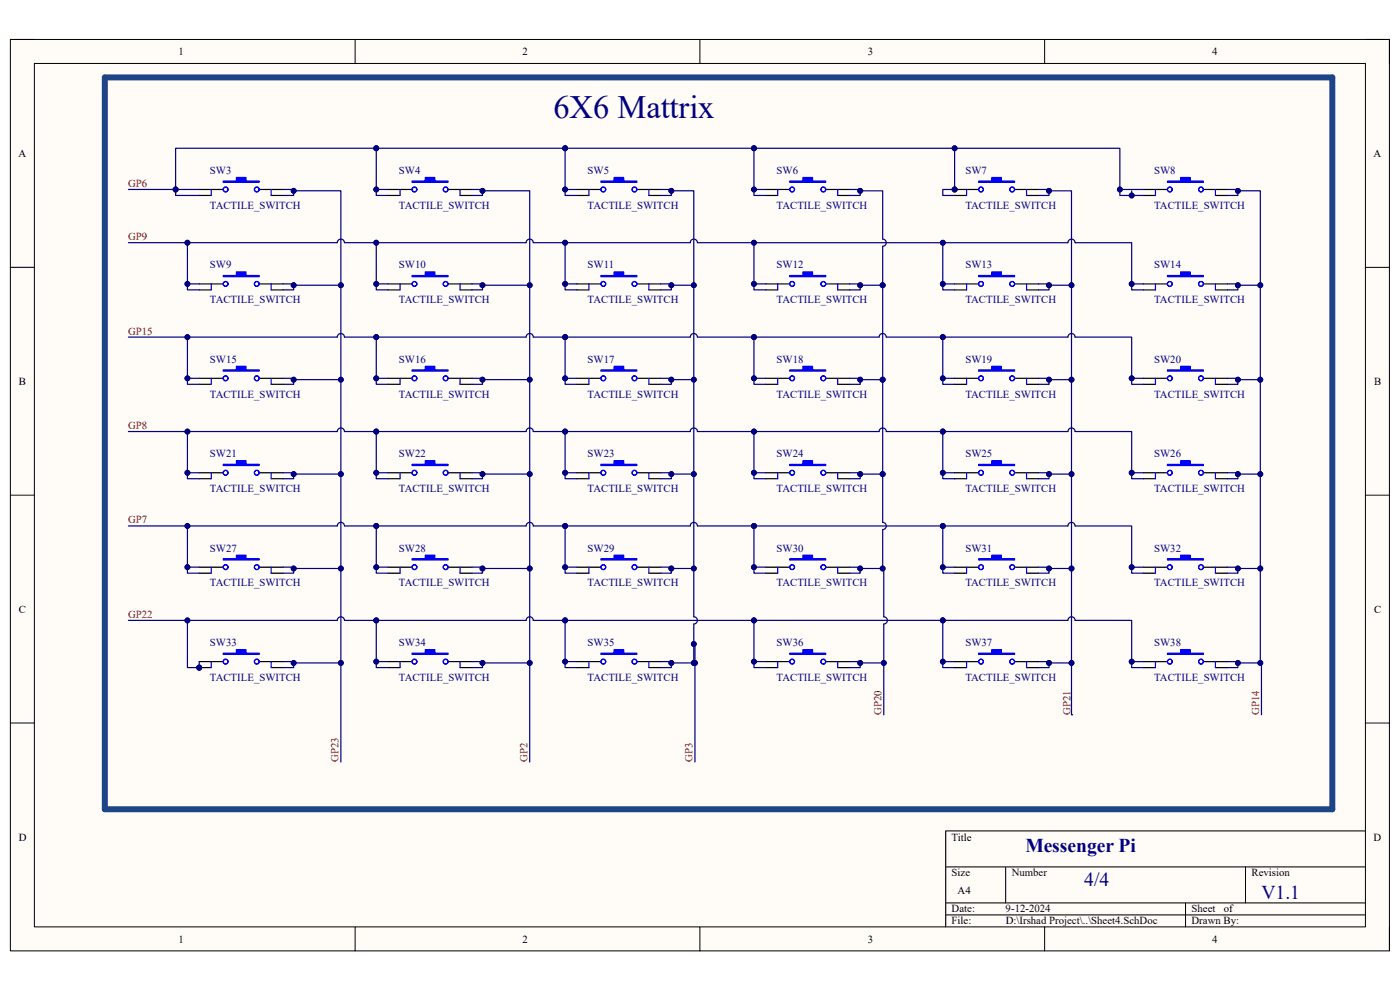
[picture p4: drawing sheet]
<svg xmlns="http://www.w3.org/2000/svg" width="297mm" height="210mm" viewBox="0 0 297 210" stroke-linecap="round" stroke-linejoin="round" font-family="sans-serif">
<defs><g id="words">
<text font-size="6.9" fill="#000080" x="117.4" y="24.9">6X6 Mattrix</text>
<g font-size="4.1" fill="#000080">
<text x="217.6" y="180.8">Messenger Pi</text>
<text x="230" y="188">4/4</text>
<text x="267.6" y="190.8">V1.1</text>
</g>
<g font-size="2.3">
<text x="37.9" y="11.7">1</text>
<text x="110.9" y="11.7">2</text>
<text x="184.1" y="11.7">3</text>
<text x="257.1" y="11.7">4</text>
<text x="3.9" y="33.3">A</text>
<text x="291.4" y="33.3">A</text>
<text x="4" y="81.6">B</text>
<text x="291.5" y="81.6">B</text>
<text x="4" y="130">C</text>
<text x="291.5" y="130">C</text>
<text x="4" y="178.3">D</text>
<text x="201.9" y="178.3">Title</text>
<text x="291.4" y="178.3">D</text>
<text x="201.9" y="185.9">Size</text>
<text x="214.6" y="185.9">Number</text>
<text x="265.5" y="185.9">Revision</text>
<text x="203.2" y="189.7">A4</text>
<text x="201.9" y="193.5">Date:</text>
<text x="201.9" y="196.1">File:</text>
<text x="213.3" y="193.5">9-12-2024</text>
<text x="213.4" y="196.1">D:\Irshad Project\..\Sheet4.SchDoc</text>
<text x="252.8" y="193.5">Sheet</text>
<text x="252.8" y="196.1">Drawn By:</text>
<text x="259.6" y="193.5">of</text>
<text x="37.9" y="199.9">1</text>
<text x="110.9" y="199.9">2</text>
<text x="184.1" y="199.9">3</text>
<text x="257.1" y="199.9">4</text>
</g>
<g font-size="2.3" fill="#800000">
<text x="27.2" y="39.7">GP6</text>
<text x="27.2" y="51">GP9</text>
<text x="27.2" y="71">GP15</text>
<text x="27.2" y="91">GP8</text>
<text x="27.2" y="111">GP7</text>
<text x="27.2" y="131.1">GP22</text>
<text x="187" y="151.6" transform="rotate(-90 187 151.6)">GP20</text>
<text x="227.1" y="151.6" transform="rotate(-90 227.1 151.6)">GP21</text>
<text x="267.1" y="151.6" transform="rotate(-90 267.1 151.6)">GP14</text>
<text x="71.8" y="161.7" transform="rotate(-90 71.8 161.7)">GP23</text>
<text x="111.9" y="161.7" transform="rotate(-90 111.9 161.7)">GP2</text>
<text x="146.9" y="161.7" transform="rotate(-90 146.9 161.7)">GP3</text>
</g>
<g font-size="2.3" fill="#000080">
<text x="44.5" y="36.9">SW3</text>
<text x="84.6" y="36.9">SW4</text>
<text x="124.7" y="36.9">SW5</text>
<text x="164.8" y="36.9">SW6</text>
<text x="204.8" y="36.9">SW7</text>
<text x="244.9" y="36.9">SW8</text>
<text x="44.5" y="44.2">TACTILE_SWITCH</text>
<text x="84.6" y="44.2">TACTILE_SWITCH</text>
<text x="124.7" y="44.2">TACTILE_SWITCH</text>
<text x="164.8" y="44.2">TACTILE_SWITCH</text>
<text x="204.8" y="44.2">TACTILE_SWITCH</text>
<text x="244.9" y="44.2">TACTILE_SWITCH</text>
<text x="44.5" y="56.9">SW9</text>
<text x="84.6" y="56.9">SW10</text>
<text x="124.7" y="56.9">SW11</text>
<text x="164.8" y="56.9">SW12</text>
<text x="204.8" y="56.9">SW13</text>
<text x="244.9" y="56.9">SW14</text>
<text x="44.5" y="64.3">TACTILE_SWITCH</text>
<text x="84.6" y="64.3">TACTILE_SWITCH</text>
<text x="124.7" y="64.3">TACTILE_SWITCH</text>
<text x="164.8" y="64.3">TACTILE_SWITCH</text>
<text x="204.8" y="64.3">TACTILE_SWITCH</text>
<text x="244.9" y="64.3">TACTILE_SWITCH</text>
<text x="44.5" y="76.9">SW15</text>
<text x="84.6" y="76.9">SW16</text>
<text x="124.7" y="76.9">SW17</text>
<text x="164.8" y="76.9">SW18</text>
<text x="204.8" y="76.9">SW19</text>
<text x="244.9" y="76.9">SW20</text>
<text x="44.5" y="84.3">TACTILE_SWITCH</text>
<text x="84.6" y="84.3">TACTILE_SWITCH</text>
<text x="124.7" y="84.3">TACTILE_SWITCH</text>
<text x="164.8" y="84.3">TACTILE_SWITCH</text>
<text x="204.8" y="84.3">TACTILE_SWITCH</text>
<text x="244.9" y="84.3">TACTILE_SWITCH</text>
<text x="44.5" y="97">SW21</text>
<text x="84.6" y="97">SW22</text>
<text x="124.7" y="97">SW23</text>
<text x="164.8" y="97">SW24</text>
<text x="204.8" y="97">SW25</text>
<text x="244.9" y="97">SW26</text>
<text x="44.5" y="104.4">TACTILE_SWITCH</text>
<text x="84.6" y="104.4">TACTILE_SWITCH</text>
<text x="124.7" y="104.4">TACTILE_SWITCH</text>
<text x="164.8" y="104.4">TACTILE_SWITCH</text>
<text x="204.8" y="104.4">TACTILE_SWITCH</text>
<text x="244.9" y="104.4">TACTILE_SWITCH</text>
<text x="44.5" y="117">SW27</text>
<text x="84.6" y="117">SW28</text>
<text x="124.7" y="117">SW29</text>
<text x="164.8" y="117">SW30</text>
<text x="204.8" y="117">SW31</text>
<text x="244.9" y="117">SW32</text>
<text x="44.5" y="124.4">TACTILE_SWITCH</text>
<text x="84.6" y="124.4">TACTILE_SWITCH</text>
<text x="124.7" y="124.4">TACTILE_SWITCH</text>
<text x="164.8" y="124.4">TACTILE_SWITCH</text>
<text x="204.8" y="124.4">TACTILE_SWITCH</text>
<text x="244.9" y="124.4">TACTILE_SWITCH</text>
<text x="44.5" y="137">SW33</text>
<text x="84.6" y="137">SW34</text>
<text x="124.7" y="137">SW35</text>
<text x="164.8" y="137">SW36</text>
<text x="204.8" y="137">SW37</text>
<text x="244.9" y="137">SW38</text>
<text x="44.5" y="144.4">TACTILE_SWITCH</text>
<text x="84.6" y="144.4">TACTILE_SWITCH</text>
<text x="124.7" y="144.4">TACTILE_SWITCH</text>
<text x="164.8" y="144.4">TACTILE_SWITCH</text>
<text x="204.8" y="144.4">TACTILE_SWITCH</text>
<text x="244.9" y="144.4">TACTILE_SWITCH</text>
</g>
</g></defs>
<path d="M2.2 8.4h292.6v193.3h-292.6z" fill-rule="evenodd" fill="#fffcf8"/>
<path d="M2.2 8.4h292.6v193.3h-292.6z" fill="none" stroke="#000" stroke-width=".21"/>
<path d="M7.3 13.5h282.4v183.1h-282.4z" fill-rule="evenodd" fill="#fffcf8"/>
<g fill="none" stroke="#000" stroke-width=".21">
<path d="M2.2 8.4h5.1M7.3 13.5h282.4v183.1h-282.4zM75.3 8.4v5.1M148.5 8.4v5.1M221.6 8.4v5.1M289.7 8.4h5.1v5.1M2.2 56.7h5.1M289.7 56.7h5.1M2.2 105h5.1M289.7 105.1h5.1M2.2 153.4h5.1M289.7 153.4h5.1"/>
<path d="M289.7 176.3h-89.1v20.3M75.3 196.6v5.1M148.5 196.6v5.1M200.6 183.9h89.1M200.6 191.5h89.1M200.6 194.1h89.1M213.4 183.9v7.6M221.6 196.6v5.1M251.5 191.5v5.1M264.2 183.9v7.6M294.8 196.6v5.1"/>
</g>
<path d="M42.3 40.2h5.1M55 40.2h5.1" fill="none" stroke="#000" stroke-width=".25"/>
<path d="M47.4 38.4h2.8v-.8h2v.8h2.8v.3h-7.6z" fill-rule="evenodd" fill="#00f"/>
<g fill="none" stroke="#00f" stroke-width=".25">
<path d="M47.4 38.4h2.8v-.8h2v.8h2.8v.3h-7.6zM44.8 40.2v1.3M57.5 40.2v1.3"/>
<circle cx="47.9" cy="40.2" r=".51"/>
<circle cx="54.5" cy="40.2" r=".51"/>
</g>
<path d="M42.3 41.5h2.5M57.5 41.5h2.6M82.3 40.2h5.1M95 40.2h5.1" fill="none" stroke="#000" stroke-width=".25"/>
<path d="M87.4 38.4h2.8v-.8h2.1v.8h2.8v.3h-7.7z" fill-rule="evenodd" fill="#00f"/>
<g fill="none" stroke="#00f" stroke-width=".25">
<path d="M87.4 38.4h2.8v-.8h2.1v.8h2.8v.3h-7.7zM84.9 40.2v1.3M97.6 40.2v1.3"/>
<circle cx="87.9" cy="40.2" r=".51"/>
<circle cx="94.5" cy="40.2" r=".51"/>
</g>
<path d="M82.3 41.5h2.6M97.6 41.5h2.5M122.4 40.2h5.1M135.1 40.2h5.1" fill="none" stroke="#000" stroke-width=".25"/>
<path d="M127.5 38.4h2.8v-.8h2v.8h2.8v.3h-7.6z" fill-rule="evenodd" fill="#00f"/>
<g fill="none" stroke="#00f" stroke-width=".25">
<path d="M127.5 38.4h2.8v-.8h2v.8h2.8v.3h-7.6zM124.9 40.2v1.3M137.7 40.2v1.3"/>
<circle cx="128" cy="40.2" r=".51"/>
<circle cx="134.6" cy="40.2" r=".51"/>
</g>
<path d="M122.4 41.5h2.5M137.7 41.5h2.5M162.5 40.2h5M175.2 40.2h5.1" fill="none" stroke="#000" stroke-width=".25"/>
<path d="M167.5 38.4h2.8v-.7h2.1v.7h2.8v.3h-7.7z" fill-rule="evenodd" fill="#00f"/>
<g fill="none" stroke="#00f" stroke-width=".25">
<path d="M167.5 38.4h2.8v-.7h2.1v.7h2.8v.3h-7.7zM165 40.2v1.3M177.7 40.2v1.3"/>
<circle cx="168.1" cy="40.2" r=".51"/>
<circle cx="174.7" cy="40.2" r=".51"/>
</g>
<path d="M162.5 41.5h2.5M177.7 41.5h2.6M242.6 40.2h5.1M255.3 40.2h5.1" fill="none" stroke="#000" stroke-width=".25"/>
<path d="M247.7 38.4h2.8v-.7h2v.7h2.8v.3h-7.6z" fill-rule="evenodd" fill="#00f"/>
<g fill="none" stroke="#00f" stroke-width=".25">
<path d="M247.7 38.4h2.8v-.7h2v.7h2.8v.3h-7.6zM245.1 40.2v1.3M257.9 40.2v1.3"/>
<circle cx="248.2" cy="40.2" r=".51"/>
<circle cx="254.8" cy="40.2" r=".51"/>
</g>
<path d="M242.6 41.5h2.5M257.9 41.5h2.5" fill="none" stroke="#000" stroke-width=".25"/>
<circle cx="202.5" cy="40.2" r=".51" fill="#000080"/>
<circle cx="202.5" cy="40.2" r=".51" fill="none" stroke="#000080" stroke-width=".21"/>
<path d="M202.5 40.2h5.1" fill="none" stroke="#000" stroke-width=".25"/>
<circle cx="202.5" cy="40.2" r=".51" fill="#000080"/>
<circle cx="202.5" cy="40.2" r=".51" fill="none" stroke="#000080" stroke-width=".21"/>
<path d="M215.2 40.2h5.1" fill="none" stroke="#000" stroke-width=".25"/>
<path d="M207.6 38.4h2.8v-.7h2v.7h2.8v.3h-7.6z" fill-rule="evenodd" fill="#00f"/>
<g fill="none" stroke="#00f" stroke-width=".25">
<path d="M207.6 38.4h2.8v-.7h2v.7h2.8v.3h-7.6zM205.1 40.2v1.3M217.8 40.2v1.3"/>
<circle cx="208.1" cy="40.2" r=".51"/>
<circle cx="214.7" cy="40.2" r=".51"/>
</g>
<path d="M202.5 41.5h2.6M217.8 41.5h2.5" fill="none" stroke="#000" stroke-width=".25"/>
<path d="M62.3 40.5v1h-2.2" fill="none" stroke="#000080" stroke-width=".25"/>
<circle cx="62.3" cy="40.5" r=".51" fill="#000080"/>
<circle cx="62.3" cy="40.5" r=".51" fill="none" stroke="#000080" stroke-width=".21"/>
<path d="M102.4 40.5v1h-2.3" fill="none" stroke="#000080" stroke-width=".25"/>
<circle cx="102.4" cy="40.5" r=".51" fill="#000080"/>
<circle cx="102.4" cy="40.5" r=".51" fill="none" stroke="#000080" stroke-width=".21"/>
<path d="M142.4 40.5v1h-2.2" fill="none" stroke="#000080" stroke-width=".25"/>
<circle cx="142.4" cy="40.5" r=".51" fill="#000080"/>
<circle cx="142.4" cy="40.5" r=".51" fill="none" stroke="#000080" stroke-width=".21"/>
<path d="M182.5 40.5v1h-2.2" fill="none" stroke="#000080" stroke-width=".25"/>
<circle cx="182.5" cy="40.5" r=".51" fill="#000080"/>
<circle cx="182.5" cy="40.5" r=".51" fill="none" stroke="#000080" stroke-width=".21"/>
<path d="M240.1 40.5v1h2.5" fill="none" stroke="#000080" stroke-width=".25"/>
<circle cx="240.1" cy="41.5" r=".51" fill="#000080"/>
<circle cx="240.1" cy="41.5" r=".51" fill="none" stroke="#000080" stroke-width=".21"/>
<path d="M262.6 40.5v1h-2.2" fill="none" stroke="#000080" stroke-width=".25"/>
<circle cx="262.6" cy="40.5" r=".51" fill="#000080"/>
<circle cx="262.6" cy="40.5" r=".51" fill="none" stroke="#000080" stroke-width=".21"/>
<path d="M222.6 40.5v1h-2.3" fill="none" stroke="#000080" stroke-width=".25"/>
<circle cx="222.5" cy="40.5" r=".51" fill="#000080"/>
<circle cx="222.5" cy="40.5" r=".51" fill="none" stroke="#000080" stroke-width=".21"/>
<path d="M42.3 60.2h5.1M55 60.2h5.1" fill="none" stroke="#000" stroke-width=".25"/>
<path d="M47.4 58.4h2.8v-.7h2v.7h2.8v.3h-7.6z" fill-rule="evenodd" fill="#00f"/>
<g fill="none" stroke="#00f" stroke-width=".25">
<path d="M47.4 58.4h2.8v-.7h2v.7h2.8v.3h-7.6zM44.8 60.2v1.3M57.5 60.2v1.3"/>
<circle cx="47.9" cy="60.2" r=".51"/>
<circle cx="54.5" cy="60.2" r=".51"/>
</g>
<path d="M42.3 61.5h2.5M57.5 61.5h2.6M82.3 60.2h5.1M95 60.2h5.1" fill="none" stroke="#000" stroke-width=".25"/>
<path d="M87.4 58.4h2.8v-.7h2.1v.7h2.8v.3h-7.7z" fill-rule="evenodd" fill="#00f"/>
<g fill="none" stroke="#00f" stroke-width=".25">
<path d="M87.4 58.4h2.8v-.7h2.1v.7h2.8v.3h-7.7zM84.9 60.2v1.3M97.6 60.2v1.3"/>
<circle cx="87.9" cy="60.2" r=".51"/>
<circle cx="94.5" cy="60.2" r=".51"/>
</g>
<path d="M82.3 61.5h2.6M97.6 61.5h2.5M122.4 60.2h5.1M135.1 60.2h5.1" fill="none" stroke="#000" stroke-width=".25"/>
<path d="M127.5 58.4h2.8v-.7h2v.7h2.8v.3h-7.6z" fill-rule="evenodd" fill="#00f"/>
<g fill="none" stroke="#00f" stroke-width=".25">
<path d="M127.5 58.4h2.8v-.7h2v.7h2.8v.3h-7.6zM124.9 60.2v1.3M137.7 60.2v1.3"/>
<circle cx="128" cy="60.2" r=".51"/>
<circle cx="134.6" cy="60.2" r=".51"/>
</g>
<path d="M122.4 61.5h2.5M137.7 61.5h2.5M162.5 60.2h5M175.2 60.2h5.1" fill="none" stroke="#000" stroke-width=".25"/>
<path d="M167.5 58.4h2.8v-.7h2.1v.7h2.8v.3h-7.7z" fill-rule="evenodd" fill="#00f"/>
<g fill="none" stroke="#00f" stroke-width=".25">
<path d="M167.5 58.4h2.8v-.7h2.1v.7h2.8v.3h-7.7zM165 60.2v1.3M177.7 60.2v1.3"/>
<circle cx="168.1" cy="60.2" r=".51"/>
<circle cx="174.7" cy="60.2" r=".51"/>
</g>
<path d="M162.5 61.5h2.5M177.7 61.5h2.6M242.6 60.2h5.1M255.3 60.2h5.1" fill="none" stroke="#000" stroke-width=".25"/>
<path d="M247.7 58.4h2.8v-.7h2v.7h2.8v.3h-7.6z" fill-rule="evenodd" fill="#00f"/>
<g fill="none" stroke="#00f" stroke-width=".25">
<path d="M247.7 58.4h2.8v-.7h2v.7h2.8v.3h-7.6zM245.1 60.2v1.3M257.9 60.2v1.3"/>
<circle cx="248.2" cy="60.2" r=".51"/>
<circle cx="254.8" cy="60.2" r=".51"/>
</g>
<path d="M202.5 60.2h5.1M215.2 60.2h5.1M242.6 61.5h2.5M257.9 61.5h2.5" fill="none" stroke="#000" stroke-width=".25"/>
<path d="M207.6 58.4h2.8v-.7h2v.7h2.8v.3h-7.6z" fill-rule="evenodd" fill="#00f"/>
<g fill="none" stroke="#00f" stroke-width=".25">
<path d="M207.6 58.4h2.8v-.7h2v.7h2.8v.3h-7.6zM205.1 60.2v1.3M217.8 60.2v1.3"/>
<circle cx="208.1" cy="60.2" r=".51"/>
<circle cx="214.7" cy="60.2" r=".51"/>
</g>
<path d="M202.5 61.5h2.6M217.8 61.5h2.5" fill="none" stroke="#000" stroke-width=".25"/>
<path d="M62.3 60.5v1h-2.2" fill="none" stroke="#000080" stroke-width=".25"/>
<circle cx="62.3" cy="60.5" r=".51" fill="#000080"/>
<circle cx="62.3" cy="60.5" r=".51" fill="none" stroke="#000080" stroke-width=".21"/>
<path d="M102.4 60.5v1h-2.3" fill="none" stroke="#000080" stroke-width=".25"/>
<circle cx="102.4" cy="60.5" r=".51" fill="#000080"/>
<circle cx="102.4" cy="60.5" r=".51" fill="none" stroke="#000080" stroke-width=".21"/>
<path d="M142.4 60.5v1h-2.2" fill="none" stroke="#000080" stroke-width=".25"/>
<circle cx="142.4" cy="60.5" r=".51" fill="#000080"/>
<circle cx="142.4" cy="60.5" r=".51" fill="none" stroke="#000080" stroke-width=".21"/>
<path d="M182.5 60.5v1h-2.2" fill="none" stroke="#000080" stroke-width=".25"/>
<circle cx="182.5" cy="60.5" r=".51" fill="#000080"/>
<circle cx="182.5" cy="60.5" r=".51" fill="none" stroke="#000080" stroke-width=".21"/>
<path d="M180.3 60.2h2.2v.3h4.8" fill="none" stroke="#000080" stroke-width=".25"/>
<circle cx="182.5" cy="60.5" r=".51" fill="#000080"/>
<circle cx="182.5" cy="60.5" r=".51" fill="none" stroke="#000080" stroke-width=".21"/>
<circle cx="187.3" cy="60.5" r=".51" fill="#000080"/>
<circle cx="187.3" cy="60.5" r=".51" fill="none" stroke="#000080" stroke-width=".21"/>
<path d="M262.6 60.5v1h-2.2" fill="none" stroke="#000080" stroke-width=".25"/>
<circle cx="262.6" cy="60.5" r=".51" fill="#000080"/>
<circle cx="262.6" cy="60.5" r=".51" fill="none" stroke="#000080" stroke-width=".21"/>
<path d="M222.6 60.5v1h-2.3" fill="none" stroke="#000080" stroke-width=".25"/>
<circle cx="222.5" cy="60.5" r=".51" fill="#000080"/>
<circle cx="222.5" cy="60.5" r=".51" fill="none" stroke="#000080" stroke-width=".21"/>
<path d="M42.3 80.3h5.1M55 80.3h5.1" fill="none" stroke="#000" stroke-width=".25"/>
<path d="M47.4 78.5h2.8v-.8h2v.8h2.8v.2h-7.6z" fill-rule="evenodd" fill="#00f"/>
<g fill="none" stroke="#00f" stroke-width=".25">
<path d="M47.4 78.5h2.8v-.8h2v.8h2.8v.2h-7.6zM44.8 80.3v1.2M57.5 80.3v1.2"/>
<circle cx="47.9" cy="80.3" r=".51"/>
<circle cx="54.5" cy="80.3" r=".51"/>
</g>
<path d="M42.3 81.5h2.5M57.5 81.5h2.6M82.3 80.3h5.1M95 80.3h5.1" fill="none" stroke="#000" stroke-width=".25"/>
<path d="M87.4 78.5h2.8v-.8h2.1v.8h2.8v.2h-7.7z" fill-rule="evenodd" fill="#00f"/>
<g fill="none" stroke="#00f" stroke-width=".25">
<path d="M87.4 78.5h2.8v-.8h2.1v.8h2.8v.2h-7.7zM84.9 80.3v1.2M97.6 80.3v1.2"/>
<circle cx="87.9" cy="80.3" r=".51"/>
<circle cx="94.5" cy="80.3" r=".51"/>
</g>
<path d="M82.3 81.5h2.6M97.6 81.5h2.5M122.4 80.3h5.1M135.1 80.3h5.1" fill="none" stroke="#000" stroke-width=".25"/>
<path d="M127.5 78.5h2.8v-.8h2v.8h2.8v.2h-7.6z" fill-rule="evenodd" fill="#00f"/>
<g fill="none" stroke="#00f" stroke-width=".25">
<path d="M127.5 78.5h2.8v-.8h2v.8h2.8v.2h-7.6zM124.9 80.3v1.2M137.7 80.3v1.2"/>
<circle cx="128" cy="80.3" r=".51"/>
<circle cx="134.6" cy="80.3" r=".51"/>
</g>
<path d="M122.4 81.5h2.5M137.7 81.5h2.5M162.5 80.3h5M175.2 80.3h5.1" fill="none" stroke="#000" stroke-width=".25"/>
<path d="M167.5 78.5h2.8v-.8h2.1v.8h2.8v.2h-7.7z" fill-rule="evenodd" fill="#00f"/>
<g fill="none" stroke="#00f" stroke-width=".25">
<path d="M167.5 78.5h2.8v-.8h2.1v.8h2.8v.2h-7.7zM165 80.3v1.2M177.7 80.3v1.2"/>
<circle cx="168.1" cy="80.3" r=".51"/>
<circle cx="174.7" cy="80.3" r=".51"/>
</g>
<path d="M162.5 81.5h2.5M177.7 81.5h2.6M242.6 80.3h5.1M255.3 80.3h5.1" fill="none" stroke="#000" stroke-width=".25"/>
<path d="M247.7 78.5h2.8v-.8h2v.8h2.8v.2h-7.6z" fill-rule="evenodd" fill="#00f"/>
<g fill="none" stroke="#00f" stroke-width=".25">
<path d="M247.7 78.5h2.8v-.8h2v.8h2.8v.2h-7.6zM245.1 80.3v1.2M257.9 80.3v1.2"/>
<circle cx="248.2" cy="80.3" r=".51"/>
<circle cx="254.8" cy="80.3" r=".51"/>
</g>
<path d="M202.5 80.3h5.1M215.2 80.3h5.1M242.6 81.5h2.5M257.9 81.5h2.5" fill="none" stroke="#000" stroke-width=".25"/>
<path d="M207.6 78.5h2.8v-.8h2v.8h2.8v.2h-7.6z" fill-rule="evenodd" fill="#00f"/>
<g fill="none" stroke="#00f" stroke-width=".25">
<path d="M207.6 78.5h2.8v-.8h2v.8h2.8v.2h-7.6zM205.1 80.3v1.2M217.8 80.3v1.2"/>
<circle cx="208.1" cy="80.3" r=".51"/>
<circle cx="214.7" cy="80.3" r=".51"/>
</g>
<path d="M202.5 81.5h2.6M217.8 81.5h2.5" fill="none" stroke="#000" stroke-width=".25"/>
<path d="M62.3 80.5v1h-2.2" fill="none" stroke="#000080" stroke-width=".25"/>
<circle cx="62.3" cy="80.5" r=".51" fill="#000080"/>
<circle cx="62.3" cy="80.5" r=".51" fill="none" stroke="#000080" stroke-width=".21"/>
<path d="M102.4 80.5v1h-2.3" fill="none" stroke="#000080" stroke-width=".25"/>
<circle cx="102.4" cy="80.5" r=".51" fill="#000080"/>
<circle cx="102.4" cy="80.5" r=".51" fill="none" stroke="#000080" stroke-width=".21"/>
<path d="M142.4 80.5v1h-2.2" fill="none" stroke="#000080" stroke-width=".25"/>
<circle cx="142.4" cy="80.5" r=".51" fill="#000080"/>
<circle cx="142.4" cy="80.5" r=".51" fill="none" stroke="#000080" stroke-width=".21"/>
<path d="M182.5 80.5v1h-2.2" fill="none" stroke="#000080" stroke-width=".25"/>
<circle cx="182.5" cy="80.5" r=".51" fill="#000080"/>
<circle cx="182.5" cy="80.5" r=".51" fill="none" stroke="#000080" stroke-width=".21"/>
<path d="M180.3 80.3h2.2v.2h4.8" fill="none" stroke="#000080" stroke-width=".25"/>
<circle cx="182.5" cy="80.5" r=".51" fill="#000080"/>
<circle cx="182.5" cy="80.5" r=".51" fill="none" stroke="#000080" stroke-width=".21"/>
<circle cx="187.3" cy="80.5" r=".51" fill="#000080"/>
<circle cx="187.3" cy="80.5" r=".51" fill="none" stroke="#000080" stroke-width=".21"/>
<path d="M262.6 80.5v1h-2.2" fill="none" stroke="#000080" stroke-width=".25"/>
<circle cx="262.6" cy="80.5" r=".51" fill="#000080"/>
<circle cx="262.6" cy="80.5" r=".51" fill="none" stroke="#000080" stroke-width=".21"/>
<path d="M222.6 80.5v1h-2.3" fill="none" stroke="#000080" stroke-width=".25"/>
<circle cx="222.5" cy="80.5" r=".51" fill="#000080"/>
<circle cx="222.5" cy="80.5" r=".51" fill="none" stroke="#000080" stroke-width=".21"/>
<path d="M42.3 100.3h5.1M55 100.3h5.1" fill="none" stroke="#000" stroke-width=".25"/>
<path d="M47.4 98.5h2.8v-.8h2v.8h2.8v.3h-7.6z" fill-rule="evenodd" fill="#00f"/>
<g fill="none" stroke="#00f" stroke-width=".25">
<path d="M47.4 98.5h2.8v-.8h2v.8h2.8v.3h-7.6zM44.8 100.3v1.3M57.5 100.3v1.3"/>
<circle cx="47.9" cy="100.3" r=".51"/>
<circle cx="54.5" cy="100.3" r=".51"/>
</g>
<path d="M42.3 101.6h2.5M57.5 101.6h2.6M82.3 100.3h5.1M95 100.3h5.1" fill="none" stroke="#000" stroke-width=".25"/>
<path d="M87.4 98.5h2.8v-.8h2.1v.8h2.8v.3h-7.7z" fill-rule="evenodd" fill="#00f"/>
<g fill="none" stroke="#00f" stroke-width=".25">
<path d="M87.4 98.5h2.8v-.8h2.1v.8h2.8v.3h-7.7zM84.9 100.3v1.3M97.6 100.3v1.3"/>
<circle cx="87.9" cy="100.3" r=".51"/>
<circle cx="94.5" cy="100.3" r=".51"/>
</g>
<path d="M82.3 101.6h2.6M97.6 101.6h2.5M122.4 100.3h5.1M135.1 100.3h5.1" fill="none" stroke="#000" stroke-width=".25"/>
<path d="M127.5 98.5h2.8v-.8h2v.8h2.8v.3h-7.6z" fill-rule="evenodd" fill="#00f"/>
<g fill="none" stroke="#00f" stroke-width=".25">
<path d="M127.5 98.5h2.8v-.8h2v.8h2.8v.3h-7.6zM124.9 100.3v1.3M137.7 100.3v1.3"/>
<circle cx="128" cy="100.3" r=".51"/>
<circle cx="134.6" cy="100.3" r=".51"/>
</g>
<path d="M122.4 101.6h2.5M137.7 101.6h2.5M162.5 100.3h5M175.2 100.3h5.1" fill="none" stroke="#000" stroke-width=".25"/>
<path d="M167.5 98.5h2.8v-.8h2.1v.8h2.8v.3h-7.7z" fill-rule="evenodd" fill="#00f"/>
<g fill="none" stroke="#00f" stroke-width=".25">
<path d="M167.5 98.5h2.8v-.8h2.1v.8h2.8v.3h-7.7zM165 100.3v1.3M177.7 100.3v1.3"/>
<circle cx="168.1" cy="100.3" r=".51"/>
<circle cx="174.7" cy="100.3" r=".51"/>
</g>
<path d="M162.5 101.6h2.5M177.7 101.6h2.6M242.6 100.3h5.1M255.3 100.3h5.1" fill="none" stroke="#000" stroke-width=".25"/>
<path d="M247.7 98.5h2.8v-.8h2v.8h2.8v.3h-7.6z" fill-rule="evenodd" fill="#00f"/>
<g fill="none" stroke="#00f" stroke-width=".25">
<path d="M247.7 98.5h2.8v-.8h2v.8h2.8v.3h-7.6zM245.1 100.3v1.3M257.9 100.3v1.3"/>
<circle cx="248.2" cy="100.3" r=".51"/>
<circle cx="254.8" cy="100.3" r=".51"/>
</g>
<path d="M202.5 100.3h5.1M215.2 100.3h5.1M242.6 101.6h2.5M257.9 101.6h2.5" fill="none" stroke="#000" stroke-width=".25"/>
<path d="M207.6 98.5h2.8v-.8h2v.8h2.8v.3h-7.6z" fill-rule="evenodd" fill="#00f"/>
<g fill="none" stroke="#00f" stroke-width=".25">
<path d="M207.6 98.5h2.8v-.8h2v.8h2.8v.3h-7.6zM205.1 100.3v1.3M217.8 100.3v1.3"/>
<circle cx="208.1" cy="100.3" r=".51"/>
<circle cx="214.7" cy="100.3" r=".51"/>
</g>
<path d="M202.5 101.6h2.6M217.8 101.6h2.5" fill="none" stroke="#000" stroke-width=".25"/>
<path d="M62.3 100.6v1h-2.2" fill="none" stroke="#000080" stroke-width=".25"/>
<circle cx="62.3" cy="100.6" r=".51" fill="#000080"/>
<circle cx="62.3" cy="100.6" r=".51" fill="none" stroke="#000080" stroke-width=".21"/>
<path d="M102.4 100.6v1h-2.3" fill="none" stroke="#000080" stroke-width=".25"/>
<circle cx="102.4" cy="100.6" r=".51" fill="#000080"/>
<circle cx="102.4" cy="100.6" r=".51" fill="none" stroke="#000080" stroke-width=".21"/>
<path d="M142.4 100.6v1h-2.2" fill="none" stroke="#000080" stroke-width=".25"/>
<circle cx="142.4" cy="100.6" r=".51" fill="#000080"/>
<circle cx="142.4" cy="100.6" r=".51" fill="none" stroke="#000080" stroke-width=".21"/>
<path d="M182.5 100.6v1h-2.2" fill="none" stroke="#000080" stroke-width=".25"/>
<circle cx="182.5" cy="100.6" r=".51" fill="#000080"/>
<circle cx="182.5" cy="100.6" r=".51" fill="none" stroke="#000080" stroke-width=".21"/>
<path d="M180.3 100.3h2.2v.3h4.8" fill="none" stroke="#000080" stroke-width=".25"/>
<circle cx="182.5" cy="100.6" r=".51" fill="#000080"/>
<circle cx="182.5" cy="100.6" r=".51" fill="none" stroke="#000080" stroke-width=".21"/>
<circle cx="187.3" cy="100.6" r=".51" fill="#000080"/>
<circle cx="187.3" cy="100.6" r=".51" fill="none" stroke="#000080" stroke-width=".21"/>
<path d="M262.6 100.6v1h-2.2" fill="none" stroke="#000080" stroke-width=".25"/>
<circle cx="262.6" cy="100.6" r=".51" fill="#000080"/>
<circle cx="262.6" cy="100.6" r=".51" fill="none" stroke="#000080" stroke-width=".21"/>
<path d="M222.6 100.6v1h-2.3" fill="none" stroke="#000080" stroke-width=".25"/>
<circle cx="222.5" cy="100.6" r=".51" fill="#000080"/>
<circle cx="222.5" cy="100.6" r=".51" fill="none" stroke="#000080" stroke-width=".21"/>
<path d="M42.3 120.3h5.1M55 120.3h5.1" fill="none" stroke="#000" stroke-width=".25"/>
<path d="M47.4 118.5h2.8v-.7h2v.7h2.8v.3h-7.6z" fill-rule="evenodd" fill="#00f"/>
<g fill="none" stroke="#00f" stroke-width=".25">
<path d="M47.4 118.5h2.8v-.7h2v.7h2.8v.3h-7.6zM44.8 120.3v1.3M57.5 120.3v1.3"/>
<circle cx="47.9" cy="120.3" r=".51"/>
<circle cx="54.5" cy="120.3" r=".51"/>
</g>
<path d="M42.3 121.6h2.5M57.5 121.6h2.6M82.3 120.3h5.1M95 120.3h5.1" fill="none" stroke="#000" stroke-width=".25"/>
<path d="M87.4 118.5h2.8v-.7h2.1v.7h2.8v.3h-7.7z" fill-rule="evenodd" fill="#00f"/>
<g fill="none" stroke="#00f" stroke-width=".25">
<path d="M87.4 118.5h2.8v-.7h2.1v.7h2.8v.3h-7.7zM84.9 120.3v1.3M97.6 120.3v1.3"/>
<circle cx="87.9" cy="120.3" r=".51"/>
<circle cx="94.5" cy="120.3" r=".51"/>
</g>
<path d="M82.3 121.6h2.6M97.6 121.6h2.5M122.4 120.3h5.1M135.1 120.3h5.1" fill="none" stroke="#000" stroke-width=".25"/>
<path d="M127.5 118.5h2.8v-.7h2v.7h2.8v.3h-7.6z" fill-rule="evenodd" fill="#00f"/>
<g fill="none" stroke="#00f" stroke-width=".25">
<path d="M127.5 118.5h2.8v-.7h2v.7h2.8v.3h-7.6zM124.9 120.3v1.3M137.7 120.3v1.3"/>
<circle cx="128" cy="120.3" r=".51"/>
<circle cx="134.6" cy="120.3" r=".51"/>
</g>
<path d="M122.4 121.6h2.5M137.7 121.6h2.5M162.5 120.3h5M175.2 120.3h5.1" fill="none" stroke="#000" stroke-width=".25"/>
<path d="M167.5 118.5h2.8v-.7h2.1v.7h2.8v.3h-7.7z" fill-rule="evenodd" fill="#00f"/>
<g fill="none" stroke="#00f" stroke-width=".25">
<path d="M167.5 118.5h2.8v-.7h2.1v.7h2.8v.3h-7.7zM165 120.3v1.3M177.7 120.3v1.3"/>
<circle cx="168.1" cy="120.3" r=".51"/>
<circle cx="174.7" cy="120.3" r=".51"/>
</g>
<path d="M162.5 121.6h2.5M177.7 121.6h2.6M242.6 120.3h5.1M255.3 120.3h5.1" fill="none" stroke="#000" stroke-width=".25"/>
<path d="M247.7 118.5h2.8v-.7h2v.7h2.8v.3h-7.6z" fill-rule="evenodd" fill="#00f"/>
<g fill="none" stroke="#00f" stroke-width=".25">
<path d="M247.7 118.5h2.8v-.7h2v.7h2.8v.3h-7.6zM245.1 120.3v1.3M257.9 120.3v1.3"/>
<circle cx="248.2" cy="120.3" r=".51"/>
<circle cx="254.8" cy="120.3" r=".51"/>
</g>
<path d="M202.5 120.3h5.1M215.2 120.3h5.1M242.6 121.6h2.5M257.9 121.6h2.5" fill="none" stroke="#000" stroke-width=".25"/>
<path d="M207.6 118.5h2.8v-.7h2v.7h2.8v.3h-7.6z" fill-rule="evenodd" fill="#00f"/>
<g fill="none" stroke="#00f" stroke-width=".25">
<path d="M207.6 118.5h2.8v-.7h2v.7h2.8v.3h-7.6zM205.1 120.3v1.3M217.8 120.3v1.3"/>
<circle cx="208.1" cy="120.3" r=".51"/>
<circle cx="214.7" cy="120.3" r=".51"/>
</g>
<path d="M202.5 121.6h2.6M217.8 121.6h2.5" fill="none" stroke="#000" stroke-width=".25"/>
<path d="M62.3 120.6v1h-2.2" fill="none" stroke="#000080" stroke-width=".25"/>
<circle cx="62.3" cy="120.6" r=".51" fill="#000080"/>
<circle cx="62.3" cy="120.6" r=".51" fill="none" stroke="#000080" stroke-width=".21"/>
<path d="M102.4 120.6v1h-2.3" fill="none" stroke="#000080" stroke-width=".25"/>
<circle cx="102.4" cy="120.6" r=".51" fill="#000080"/>
<circle cx="102.4" cy="120.6" r=".51" fill="none" stroke="#000080" stroke-width=".21"/>
<path d="M142.4 120.6v1h-2.2" fill="none" stroke="#000080" stroke-width=".25"/>
<circle cx="142.4" cy="120.6" r=".51" fill="#000080"/>
<circle cx="142.4" cy="120.6" r=".51" fill="none" stroke="#000080" stroke-width=".21"/>
<path d="M182.5 120.6v1h-2.2" fill="none" stroke="#000080" stroke-width=".25"/>
<circle cx="182.5" cy="120.6" r=".51" fill="#000080"/>
<circle cx="182.5" cy="120.6" r=".51" fill="none" stroke="#000080" stroke-width=".21"/>
<path d="M262.6 120.6v1h-2.2" fill="none" stroke="#000080" stroke-width=".25"/>
<circle cx="262.6" cy="120.6" r=".51" fill="#000080"/>
<circle cx="262.6" cy="120.6" r=".51" fill="none" stroke="#000080" stroke-width=".21"/>
<path d="M222.6 120.6v1h-2.3" fill="none" stroke="#000080" stroke-width=".25"/>
<circle cx="222.5" cy="120.6" r=".51" fill="#000080"/>
<circle cx="222.5" cy="120.6" r=".51" fill="none" stroke="#000080" stroke-width=".21"/>
<circle cx="42.3" cy="141.6" r=".51" fill="#000080"/>
<circle cx="42.3" cy="141.6" r=".51" fill="none" stroke="#000080" stroke-width=".21"/>
<path d="M42.3 140.4h5.1M55 140.4h5.1" fill="none" stroke="#000" stroke-width=".25"/>
<path d="M47.4 138.6h2.8v-.8h2v.8h2.8v.2h-7.6z" fill-rule="evenodd" fill="#00f"/>
<g fill="none" stroke="#00f" stroke-width=".25">
<path d="M47.4 138.6h2.8v-.8h2v.8h2.8v.2h-7.6z"/>
<circle cx="47.9" cy="140.3" r=".51"/>
<circle cx="47.9" cy="140.4" r=".51"/>
<circle cx="54.5" cy="140.3" r=".51"/>
<circle cx="54.5" cy="140.4" r=".51"/>
</g>
<path d="M42.3 141.6h2.5" fill="none" stroke="#000" stroke-width=".25"/>
<circle cx="42.3" cy="141.6" r=".51" fill="#000080"/>
<circle cx="42.3" cy="141.6" r=".51" fill="none" stroke="#000080" stroke-width=".21"/>
<path d="M57.5 141.6h2.6M82.3 140.4h5.1M95 140.4h5.1" fill="none" stroke="#000" stroke-width=".25"/>
<path d="M44.8 140.4v1.2M57.5 140.4v1.2" fill="none" stroke="#00f" stroke-width=".25"/>
<path d="M87.4 138.6h2.8v-.8h2.1v.8h2.8v.2h-7.7z" fill-rule="evenodd" fill="#00f"/>
<g fill="none" stroke="#00f" stroke-width=".25">
<path d="M87.4 138.6h2.8v-.8h2.1v.8h2.8v.2h-7.7zM84.9 140.4v1.2M97.6 140.4v1.2"/>
<circle cx="87.9" cy="140.3" r=".51"/>
<circle cx="87.9" cy="140.4" r=".51"/>
<circle cx="94.5" cy="140.3" r=".51"/>
<circle cx="94.5" cy="140.4" r=".51"/>
</g>
<path d="M82.3 141.6h2.6M97.6 141.6h2.5M122.4 140.4h5.1M135.1 140.4h5.1" fill="none" stroke="#000" stroke-width=".25"/>
<path d="M127.5 138.6h2.8v-.8h2v.8h2.8v.2h-7.6z" fill-rule="evenodd" fill="#00f"/>
<g fill="none" stroke="#00f" stroke-width=".25">
<path d="M127.5 138.6h2.8v-.8h2v.8h2.8v.2h-7.6zM124.9 140.4v1.2M137.7 140.4v1.2"/>
<circle cx="128" cy="140.3" r=".51"/>
<circle cx="128" cy="140.4" r=".51"/>
<circle cx="134.6" cy="140.3" r=".51"/>
<circle cx="134.6" cy="140.4" r=".51"/>
</g>
<path d="M122.4 141.6h2.5M137.7 141.6h2.5M162.5 140.4h5M175.2 140.4h5.1" fill="none" stroke="#000" stroke-width=".25"/>
<path d="M167.5 138.6h2.8v-.8h2.1v.8h2.8v.2h-7.7z" fill-rule="evenodd" fill="#00f"/>
<g fill="none" stroke="#00f" stroke-width=".25">
<path d="M167.5 138.6h2.8v-.8h2.1v.8h2.8v.2h-7.7zM165 140.4v1.2M177.7 140.4v1.2"/>
<circle cx="168.1" cy="140.3" r=".51"/>
<circle cx="168.1" cy="140.4" r=".51"/>
<circle cx="174.7" cy="140.4" r=".51"/>
</g>
<path d="M162.5 141.6h2.5M177.7 141.6h2.6M242.6 140.4h5.1M255.3 140.4h5.1" fill="none" stroke="#000" stroke-width=".25"/>
<path d="M247.7 138.6h2.8v-.8h2v.8h2.8v.2h-7.6z" fill-rule="evenodd" fill="#00f"/>
<g fill="none" stroke="#00f" stroke-width=".25">
<path d="M247.7 138.6h2.8v-.8h2v.8h2.8v.2h-7.6zM245.1 140.4v1.2M257.9 140.4v1.2"/>
<circle cx="248.2" cy="140.4" r=".51"/>
<circle cx="254.8" cy="140.4" r=".51"/>
</g>
<path d="M202.5 140.4h5.1M215.2 140.4h5.1M242.6 141.6h2.5M257.9 141.6h2.5" fill="none" stroke="#000" stroke-width=".25"/>
<path d="M207.6 138.6h2.8v-.8h2v.8h2.8v.2h-7.6z" fill-rule="evenodd" fill="#00f"/>
<g fill="none" stroke="#00f" stroke-width=".25">
<path d="M207.6 138.6h2.8v-.8h2v.8h2.8v.2h-7.6zM205.1 140.4v1.2M217.8 140.4v1.2"/>
<circle cx="208.1" cy="140.4" r=".51"/>
<circle cx="214.7" cy="140.4" r=".51"/>
</g>
<path d="M202.5 141.6h2.6M217.8 141.6h2.5" fill="none" stroke="#000" stroke-width=".25"/>
<path d="M62.3 140.6v1h-2.2" fill="none" stroke="#000080" stroke-width=".25"/>
<circle cx="62.3" cy="140.6" r=".51" fill="#000080"/>
<circle cx="62.3" cy="140.6" r=".51" fill="none" stroke="#000080" stroke-width=".21"/>
<path d="M102.4 140.6v1h-2.3" fill="none" stroke="#000080" stroke-width=".25"/>
<circle cx="102.4" cy="140.6" r=".51" fill="#000080"/>
<circle cx="102.4" cy="140.6" r=".51" fill="none" stroke="#000080" stroke-width=".21"/>
<path d="M142.4 140.6v1h-2.2" fill="none" stroke="#000080" stroke-width=".25"/>
<circle cx="142.4" cy="140.6" r=".51" fill="#000080"/>
<circle cx="142.4" cy="140.6" r=".51" fill="none" stroke="#000080" stroke-width=".21"/>
<path d="M182.5 140.6v1h-2.2" fill="none" stroke="#000080" stroke-width=".25"/>
<circle cx="182.5" cy="140.6" r=".51" fill="#000080"/>
<circle cx="182.5" cy="140.6" r=".51" fill="none" stroke="#000080" stroke-width=".21"/>
<path d="M262.6 140.6v1h-2.2" fill="none" stroke="#000080" stroke-width=".25"/>
<circle cx="262.6" cy="140.6" r=".51" fill="#000080"/>
<circle cx="262.6" cy="140.6" r=".51" fill="none" stroke="#000080" stroke-width=".21"/>
<path d="M222.6 140.6v1h-2.3" fill="none" stroke="#000080" stroke-width=".25"/>
<circle cx="222.5" cy="140.6" r=".51" fill="#000080"/>
<circle cx="222.5" cy="140.6" r=".51" fill="none" stroke="#000080" stroke-width=".21"/>
<path d="M72.3 140.6v21.1" fill="none" stroke="#000080" stroke-width=".25"/>
<circle cx="72.3" cy="140.6" r=".51" fill="#000080"/>
<circle cx="72.3" cy="140.6" r=".51" fill="none" stroke="#000080" stroke-width=".21"/>
<path d="M60.1 40.2h2.2v.3h10v20" fill="none" stroke="#000080" stroke-width=".25"/>
<circle cx="62.3" cy="40.5" r=".51" fill="#000080"/>
<circle cx="62.3" cy="40.5" r=".51" fill="none" stroke="#000080" stroke-width=".21"/>
<circle cx="72.3" cy="60.5" r=".51" fill="#000080"/>
<circle cx="72.3" cy="60.5" r=".51" fill="none" stroke="#000080" stroke-width=".21"/>
<path d="M37.3 40.2v1.3h5" fill="none" stroke="#000080" stroke-width=".25"/>
<circle cx="37.3" cy="40.2" r=".51" fill="#000080"/>
<circle cx="37.3" cy="40.2" r=".51" fill="none" stroke="#000080" stroke-width=".21"/>
<path d="M79.8 31.4v8.8" fill="none" stroke="#000080" stroke-width=".25"/>
<circle cx="79.8" cy="40.2" r=".51" fill="#000080"/>
<circle cx="79.8" cy="40.2" r=".51" fill="none" stroke="#000080" stroke-width=".21"/>
<circle cx="79.8" cy="31.5" r=".51" fill="#000080"/>
<circle cx="79.8" cy="31.5" r=".51" fill="none" stroke="#000080" stroke-width=".21"/>
<path d="M79.8 31.4h40.1" fill="none" stroke="#000080" stroke-width=".25"/>
<circle cx="79.8" cy="31.5" r=".51" fill="#000080"/>
<circle cx="79.8" cy="31.5" r=".51" fill="none" stroke="#000080" stroke-width=".21"/>
<circle cx="119.9" cy="31.5" r=".51" fill="#000080"/>
<circle cx="119.9" cy="31.5" r=".51" fill="none" stroke="#000080" stroke-width=".21"/>
<path d="M119.9 31.4v8.8" fill="none" stroke="#000080" stroke-width=".25"/>
<circle cx="119.9" cy="40.2" r=".51" fill="#000080"/>
<circle cx="119.9" cy="40.2" r=".51" fill="none" stroke="#000080" stroke-width=".21"/>
<circle cx="119.9" cy="31.5" r=".51" fill="#000080"/>
<circle cx="119.9" cy="31.5" r=".51" fill="none" stroke="#000080" stroke-width=".21"/>
<path d="M160 31.4v8.8" fill="none" stroke="#000080" stroke-width=".25"/>
<circle cx="160" cy="40.2" r=".51" fill="#000080"/>
<circle cx="160" cy="40.2" r=".51" fill="none" stroke="#000080" stroke-width=".21"/>
<circle cx="160" cy="31.5" r=".51" fill="#000080"/>
<circle cx="160" cy="31.5" r=".51" fill="none" stroke="#000080" stroke-width=".21"/>
<path d="M79.8 31.4h-42.5v8.8" fill="none" stroke="#000080" stroke-width=".25"/>
<circle cx="37.3" cy="40.2" r=".51" fill="#000080"/>
<circle cx="37.3" cy="40.2" r=".51" fill="none" stroke="#000080" stroke-width=".21"/>
<circle cx="79.8" cy="31.5" r=".51" fill="#000080"/>
<circle cx="79.8" cy="31.5" r=".51" fill="none" stroke="#000080" stroke-width=".21"/>
<path d="M60.1 120.3h2.2v.3h10v20h-10v-.2h-2.2" fill="none" stroke="#000080" stroke-width=".25"/>
<circle cx="62.3" cy="120.6" r=".51" fill="#000080"/>
<circle cx="62.3" cy="120.6" r=".51" fill="none" stroke="#000080" stroke-width=".21"/>
<circle cx="72.3" cy="120.6" r=".51" fill="#000080"/>
<circle cx="72.3" cy="120.6" r=".51" fill="none" stroke="#000080" stroke-width=".21"/>
<circle cx="72.3" cy="140.6" r=".51" fill="#000080"/>
<circle cx="72.3" cy="140.6" r=".51" fill="none" stroke="#000080" stroke-width=".21"/>
<circle cx="62.3" cy="140.6" r=".51" fill="#000080"/>
<circle cx="62.3" cy="140.6" r=".51" fill="none" stroke="#000080" stroke-width=".21"/>
<path d="M60.1 100.3h2.2v.3h10v20" fill="none" stroke="#000080" stroke-width=".25"/>
<circle cx="62.3" cy="100.6" r=".51" fill="#000080"/>
<circle cx="62.3" cy="100.6" r=".51" fill="none" stroke="#000080" stroke-width=".21"/>
<circle cx="72.3" cy="100.6" r=".51" fill="#000080"/>
<circle cx="72.3" cy="100.6" r=".51" fill="none" stroke="#000080" stroke-width=".21"/>
<circle cx="72.3" cy="120.6" r=".51" fill="#000080"/>
<circle cx="72.3" cy="120.6" r=".51" fill="none" stroke="#000080" stroke-width=".21"/>
<path d="M60.1 80.3h2.2v.2h10v20.1" fill="none" stroke="#000080" stroke-width=".25"/>
<circle cx="62.3" cy="80.5" r=".51" fill="#000080"/>
<circle cx="62.3" cy="80.5" r=".51" fill="none" stroke="#000080" stroke-width=".21"/>
<circle cx="72.3" cy="80.5" r=".51" fill="#000080"/>
<circle cx="72.3" cy="80.5" r=".51" fill="none" stroke="#000080" stroke-width=".21"/>
<circle cx="72.3" cy="100.6" r=".51" fill="#000080"/>
<circle cx="72.3" cy="100.6" r=".51" fill="none" stroke="#000080" stroke-width=".21"/>
<path d="M60.1 60.2h2.2v.3h10v20" fill="none" stroke="#000080" stroke-width=".25"/>
<circle cx="62.3" cy="60.5" r=".51" fill="#000080"/>
<circle cx="62.3" cy="60.5" r=".51" fill="none" stroke="#000080" stroke-width=".21"/>
<circle cx="72.3" cy="60.5" r=".51" fill="#000080"/>
<circle cx="72.3" cy="60.5" r=".51" fill="none" stroke="#000080" stroke-width=".21"/>
<circle cx="72.3" cy="80.5" r=".51" fill="#000080"/>
<circle cx="72.3" cy="80.5" r=".51" fill="none" stroke="#000080" stroke-width=".21"/>
<path d="M82.3 40.2h-2.5v1.3h2.5" fill="none" stroke="#000080" stroke-width=".25"/>
<circle cx="79.8" cy="40.2" r=".51" fill="#000080"/>
<circle cx="79.8" cy="40.2" r=".51" fill="none" stroke="#000080" stroke-width=".21"/>
<path d="M122.4 40.2h-2.5v1.3h2.5" fill="none" stroke="#000080" stroke-width=".25"/>
<circle cx="119.9" cy="40.2" r=".51" fill="#000080"/>
<circle cx="119.9" cy="40.2" r=".51" fill="none" stroke="#000080" stroke-width=".21"/>
<path d="M119.9 31.4h40.1" fill="none" stroke="#000080" stroke-width=".25"/>
<circle cx="119.9" cy="31.5" r=".51" fill="#000080"/>
<circle cx="119.9" cy="31.5" r=".51" fill="none" stroke="#000080" stroke-width=".21"/>
<circle cx="160" cy="31.5" r=".51" fill="#000080"/>
<circle cx="160" cy="31.5" r=".51" fill="none" stroke="#000080" stroke-width=".21"/>
<path d="M162.5 40.2h-2.5v1.3h2.5" fill="none" stroke="#000080" stroke-width=".25"/>
<circle cx="160" cy="40.2" r=".51" fill="#000080"/>
<circle cx="160" cy="40.2" r=".51" fill="none" stroke="#000080" stroke-width=".21"/>
<path d="M242.6 40.2h-5v1.3h2.5" fill="none" stroke="#000080" stroke-width=".25"/>
<circle cx="240.1" cy="41.5" r=".51" fill="#000080"/>
<circle cx="240.1" cy="41.5" r=".51" fill="none" stroke="#000080" stroke-width=".21"/>
<circle cx="237.6" cy="40.2" r=".51" fill="#000080"/>
<circle cx="237.6" cy="40.2" r=".51" fill="none" stroke="#000080" stroke-width=".21"/>
<path d="M100.1 140.4h2.3v.2h10v21.1" fill="none" stroke="#000080" stroke-width=".25"/>
<circle cx="112.4" cy="140.6" r=".51" fill="#000080"/>
<circle cx="112.4" cy="140.6" r=".51" fill="none" stroke="#000080" stroke-width=".21"/>
<circle cx="102.4" cy="140.6" r=".51" fill="#000080"/>
<circle cx="102.4" cy="140.6" r=".51" fill="none" stroke="#000080" stroke-width=".21"/>
<path d="M100.1 120.3h2.3v.3h10v20" fill="none" stroke="#000080" stroke-width=".25"/>
<circle cx="112.4" cy="140.6" r=".51" fill="#000080"/>
<circle cx="112.4" cy="140.6" r=".51" fill="none" stroke="#000080" stroke-width=".21"/>
<circle cx="112.4" cy="120.6" r=".51" fill="#000080"/>
<circle cx="112.4" cy="120.6" r=".51" fill="none" stroke="#000080" stroke-width=".21"/>
<circle cx="102.4" cy="120.6" r=".51" fill="#000080"/>
<circle cx="102.4" cy="120.6" r=".51" fill="none" stroke="#000080" stroke-width=".21"/>
<path d="M100.1 100.3h2.3v.3h10v20" fill="none" stroke="#000080" stroke-width=".25"/>
<circle cx="112.4" cy="120.6" r=".51" fill="#000080"/>
<circle cx="112.4" cy="120.6" r=".51" fill="none" stroke="#000080" stroke-width=".21"/>
<circle cx="112.4" cy="100.6" r=".51" fill="#000080"/>
<circle cx="112.4" cy="100.6" r=".51" fill="none" stroke="#000080" stroke-width=".21"/>
<circle cx="102.4" cy="100.6" r=".51" fill="#000080"/>
<circle cx="102.4" cy="100.6" r=".51" fill="none" stroke="#000080" stroke-width=".21"/>
<path d="M100.1 80.3h2.3v.2h10v20.1" fill="none" stroke="#000080" stroke-width=".25"/>
<circle cx="112.4" cy="100.6" r=".51" fill="#000080"/>
<circle cx="112.4" cy="100.6" r=".51" fill="none" stroke="#000080" stroke-width=".21"/>
<circle cx="112.4" cy="80.5" r=".51" fill="#000080"/>
<circle cx="112.4" cy="80.5" r=".51" fill="none" stroke="#000080" stroke-width=".21"/>
<circle cx="102.4" cy="80.5" r=".51" fill="#000080"/>
<circle cx="102.4" cy="80.5" r=".51" fill="none" stroke="#000080" stroke-width=".21"/>
<path d="M100.1 60.2h2.3v.3h10v20" fill="none" stroke="#000080" stroke-width=".25"/>
<circle cx="112.4" cy="80.5" r=".51" fill="#000080"/>
<circle cx="112.4" cy="80.5" r=".51" fill="none" stroke="#000080" stroke-width=".21"/>
<circle cx="112.4" cy="60.5" r=".51" fill="#000080"/>
<circle cx="112.4" cy="60.5" r=".51" fill="none" stroke="#000080" stroke-width=".21"/>
<circle cx="102.4" cy="60.5" r=".51" fill="#000080"/>
<circle cx="102.4" cy="60.5" r=".51" fill="none" stroke="#000080" stroke-width=".21"/>
<path d="M100.1 40.2h2.3v.3h10v20" fill="none" stroke="#000080" stroke-width=".25"/>
<circle cx="112.4" cy="60.5" r=".51" fill="#000080"/>
<circle cx="112.4" cy="60.5" r=".51" fill="none" stroke="#000080" stroke-width=".21"/>
<circle cx="102.4" cy="40.5" r=".51" fill="#000080"/>
<circle cx="102.4" cy="40.5" r=".51" fill="none" stroke="#000080" stroke-width=".21"/>
<path d="M140.2 40.2h2.2v.3h4.8v20h-4.8v-.3h-2.2" fill="none" stroke="#000080" stroke-width=".25"/>
<circle cx="142.4" cy="40.5" r=".51" fill="#000080"/>
<circle cx="142.4" cy="40.5" r=".51" fill="none" stroke="#000080" stroke-width=".21"/>
<circle cx="147.2" cy="60.5" r=".51" fill="#000080"/>
<circle cx="147.2" cy="60.5" r=".51" fill="none" stroke="#000080" stroke-width=".21"/>
<circle cx="142.4" cy="60.5" r=".51" fill="#000080"/>
<circle cx="142.4" cy="60.5" r=".51" fill="none" stroke="#000080" stroke-width=".21"/>
<path d="M147.2 60.5v20h-4.8v-.2h-2.2" fill="none" stroke="#000080" stroke-width=".25"/>
<circle cx="147.2" cy="60.5" r=".51" fill="#000080"/>
<circle cx="147.2" cy="60.5" r=".51" fill="none" stroke="#000080" stroke-width=".21"/>
<circle cx="147.2" cy="80.5" r=".51" fill="#000080"/>
<circle cx="147.2" cy="80.5" r=".51" fill="none" stroke="#000080" stroke-width=".21"/>
<circle cx="142.4" cy="80.5" r=".51" fill="#000080"/>
<circle cx="142.4" cy="80.5" r=".51" fill="none" stroke="#000080" stroke-width=".21"/>
<path d="M147.2 80.5v20.1h-4.8v-.3h-2.2" fill="none" stroke="#000080" stroke-width=".25"/>
<circle cx="147.2" cy="80.5" r=".51" fill="#000080"/>
<circle cx="147.2" cy="80.5" r=".51" fill="none" stroke="#000080" stroke-width=".21"/>
<circle cx="147.2" cy="100.6" r=".51" fill="#000080"/>
<circle cx="147.2" cy="100.6" r=".51" fill="none" stroke="#000080" stroke-width=".21"/>
<circle cx="142.4" cy="100.6" r=".51" fill="#000080"/>
<circle cx="142.4" cy="100.6" r=".51" fill="none" stroke="#000080" stroke-width=".21"/>
<path d="M147.2 100.6v20h-4.8v-.3h-2.2" fill="none" stroke="#000080" stroke-width=".25"/>
<circle cx="147.2" cy="100.6" r=".51" fill="#000080"/>
<circle cx="147.2" cy="100.6" r=".51" fill="none" stroke="#000080" stroke-width=".21"/>
<circle cx="147.2" cy="120.6" r=".51" fill="#000080"/>
<circle cx="147.2" cy="120.6" r=".51" fill="none" stroke="#000080" stroke-width=".21"/>
<circle cx="142.4" cy="120.6" r=".51" fill="#000080"/>
<circle cx="142.4" cy="120.6" r=".51" fill="none" stroke="#000080" stroke-width=".21"/>
<path d="M147.2 140.6h.2" fill="none" stroke="#000080" stroke-width=".25"/>
<circle cx="147.2" cy="140.6" r=".51" fill="#000080"/>
<circle cx="147.2" cy="140.6" r=".51" fill="none" stroke="#000080" stroke-width=".21"/>
<circle cx="147.4" cy="140.6" r=".51" fill="#000080"/>
<circle cx="147.4" cy="140.6" r=".51" fill="none" stroke="#000080" stroke-width=".21"/>
<path d="M180.3 140.4h2.2v.2h5v11" fill="none" stroke="#000080" stroke-width=".25"/>
<circle cx="182.5" cy="140.6" r=".51" fill="#000080"/>
<circle cx="182.5" cy="140.6" r=".51" fill="none" stroke="#000080" stroke-width=".21"/>
<circle cx="187.5" cy="140.6" r=".51" fill="#000080"/>
<circle cx="187.5" cy="140.6" r=".51" fill="none" stroke="#000080" stroke-width=".21"/>
<path d="M180.3 120.3h2.2v.3h4.8" fill="none" stroke="#000080" stroke-width=".25"/>
<circle cx="187.3" cy="120.6" r=".51" fill="#000080"/>
<circle cx="187.3" cy="120.6" r=".51" fill="none" stroke="#000080" stroke-width=".21"/>
<circle cx="182.5" cy="120.6" r=".51" fill="#000080"/>
<circle cx="182.5" cy="120.6" r=".51" fill="none" stroke="#000080" stroke-width=".21"/>
<path d="M187.3 80.5v20.1" fill="none" stroke="#000080" stroke-width=".25"/>
<circle cx="187.3" cy="100.6" r=".51" fill="#000080"/>
<circle cx="187.3" cy="100.6" r=".51" fill="none" stroke="#000080" stroke-width=".21"/>
<circle cx="187.3" cy="80.5" r=".51" fill="#000080"/>
<circle cx="187.3" cy="80.5" r=".51" fill="none" stroke="#000080" stroke-width=".21"/>
<path d="M187.3 60.5v20" fill="none" stroke="#000080" stroke-width=".25"/>
<circle cx="187.3" cy="80.5" r=".51" fill="#000080"/>
<circle cx="187.3" cy="80.5" r=".51" fill="none" stroke="#000080" stroke-width=".21"/>
<circle cx="187.3" cy="60.5" r=".51" fill="#000080"/>
<circle cx="187.3" cy="60.5" r=".51" fill="none" stroke="#000080" stroke-width=".21"/>
<path d="M220.3 140.4h2.3v.2h4.7v11h.3" fill="none" stroke="#000080" stroke-width=".25"/>
<circle cx="227.3" cy="140.6" r=".51" fill="#000080"/>
<circle cx="227.3" cy="140.6" r=".51" fill="none" stroke="#000080" stroke-width=".21"/>
<circle cx="222.5" cy="140.6" r=".51" fill="#000080"/>
<circle cx="222.5" cy="140.6" r=".51" fill="none" stroke="#000080" stroke-width=".21"/>
<path d="M220.3 120.3h2.3v.3h4.7v20" fill="none" stroke="#000080" stroke-width=".25"/>
<circle cx="227.3" cy="140.6" r=".51" fill="#000080"/>
<circle cx="227.3" cy="140.6" r=".51" fill="none" stroke="#000080" stroke-width=".21"/>
<circle cx="227.3" cy="120.6" r=".51" fill="#000080"/>
<circle cx="227.3" cy="120.6" r=".51" fill="none" stroke="#000080" stroke-width=".21"/>
<circle cx="222.5" cy="120.6" r=".51" fill="#000080"/>
<circle cx="222.5" cy="120.6" r=".51" fill="none" stroke="#000080" stroke-width=".21"/>
<path d="M220.3 100.3h2.3v.3h4.7v20" fill="none" stroke="#000080" stroke-width=".25"/>
<circle cx="222.5" cy="100.6" r=".51" fill="#000080"/>
<circle cx="222.5" cy="100.6" r=".51" fill="none" stroke="#000080" stroke-width=".21"/>
<circle cx="227.3" cy="100.6" r=".51" fill="#000080"/>
<circle cx="227.3" cy="100.6" r=".51" fill="none" stroke="#000080" stroke-width=".21"/>
<circle cx="227.3" cy="120.6" r=".51" fill="#000080"/>
<circle cx="227.3" cy="120.6" r=".51" fill="none" stroke="#000080" stroke-width=".21"/>
<path d="M220.3 80.3h2.3v.2h4.7v20.1" fill="none" stroke="#000080" stroke-width=".25"/>
<circle cx="227.3" cy="100.6" r=".51" fill="#000080"/>
<circle cx="227.3" cy="100.6" r=".51" fill="none" stroke="#000080" stroke-width=".21"/>
<circle cx="227.3" cy="80.5" r=".51" fill="#000080"/>
<circle cx="227.3" cy="80.5" r=".51" fill="none" stroke="#000080" stroke-width=".21"/>
<circle cx="222.5" cy="80.5" r=".51" fill="#000080"/>
<circle cx="222.5" cy="80.5" r=".51" fill="none" stroke="#000080" stroke-width=".21"/>
<path d="M220.3 60.2h2.3v.3h4.7v20" fill="none" stroke="#000080" stroke-width=".25"/>
<circle cx="227.3" cy="80.5" r=".51" fill="#000080"/>
<circle cx="227.3" cy="80.5" r=".51" fill="none" stroke="#000080" stroke-width=".21"/>
<circle cx="227.3" cy="60.5" r=".51" fill="#000080"/>
<circle cx="227.3" cy="60.5" r=".51" fill="none" stroke="#000080" stroke-width=".21"/>
<circle cx="222.5" cy="60.5" r=".51" fill="#000080"/>
<circle cx="222.5" cy="60.5" r=".51" fill="none" stroke="#000080" stroke-width=".21"/>
<path d="M220.3 40.2h2.3v.3h4.7v20" fill="none" stroke="#000080" stroke-width=".25"/>
<circle cx="227.3" cy="60.5" r=".51" fill="#000080"/>
<circle cx="227.3" cy="60.5" r=".51" fill="none" stroke="#000080" stroke-width=".21"/>
<circle cx="222.5" cy="40.5" r=".51" fill="#000080"/>
<circle cx="222.5" cy="40.5" r=".51" fill="none" stroke="#000080" stroke-width=".21"/>
<path d="M260.4 40.2h2.2v.3h4.8v20h-4.8v-.3h-2.2" fill="none" stroke="#000080" stroke-width=".25"/>
<circle cx="262.6" cy="40.5" r=".51" fill="#000080"/>
<circle cx="262.6" cy="40.5" r=".51" fill="none" stroke="#000080" stroke-width=".21"/>
<circle cx="267.4" cy="60.5" r=".51" fill="#000080"/>
<circle cx="267.4" cy="60.5" r=".51" fill="none" stroke="#000080" stroke-width=".21"/>
<circle cx="262.6" cy="60.5" r=".51" fill="#000080"/>
<circle cx="262.6" cy="60.5" r=".51" fill="none" stroke="#000080" stroke-width=".21"/>
<path d="M267.4 60.5v20h-4.8v-.2h-2.2" fill="none" stroke="#000080" stroke-width=".25"/>
<circle cx="267.4" cy="60.5" r=".51" fill="#000080"/>
<circle cx="267.4" cy="60.5" r=".51" fill="none" stroke="#000080" stroke-width=".21"/>
<circle cx="267.4" cy="80.5" r=".51" fill="#000080"/>
<circle cx="267.4" cy="80.5" r=".51" fill="none" stroke="#000080" stroke-width=".21"/>
<circle cx="262.6" cy="80.5" r=".51" fill="#000080"/>
<circle cx="262.6" cy="80.5" r=".51" fill="none" stroke="#000080" stroke-width=".21"/>
<path d="M267.4 80.5v20.1h-4.8v-.3h-2.2" fill="none" stroke="#000080" stroke-width=".25"/>
<circle cx="267.4" cy="80.5" r=".51" fill="#000080"/>
<circle cx="267.4" cy="80.5" r=".51" fill="none" stroke="#000080" stroke-width=".21"/>
<circle cx="267.4" cy="100.6" r=".51" fill="#000080"/>
<circle cx="267.4" cy="100.6" r=".51" fill="none" stroke="#000080" stroke-width=".21"/>
<circle cx="262.6" cy="100.6" r=".51" fill="#000080"/>
<circle cx="262.6" cy="100.6" r=".51" fill="none" stroke="#000080" stroke-width=".21"/>
<path d="M267.4 100.6v20h-4.8v-.3h-2.2" fill="none" stroke="#000080" stroke-width=".25"/>
<circle cx="267.4" cy="100.6" r=".51" fill="#000080"/>
<circle cx="267.4" cy="100.6" r=".51" fill="none" stroke="#000080" stroke-width=".21"/>
<circle cx="267.4" cy="120.6" r=".51" fill="#000080"/>
<circle cx="267.4" cy="120.6" r=".51" fill="none" stroke="#000080" stroke-width=".21"/>
<circle cx="262.6" cy="120.6" r=".51" fill="#000080"/>
<circle cx="262.6" cy="120.6" r=".51" fill="none" stroke="#000080" stroke-width=".21"/>
<path d="M267.4 120.6v20h-4.8v-.2h-2.2" fill="none" stroke="#000080" stroke-width=".25"/>
<circle cx="267.4" cy="120.6" r=".51" fill="#000080"/>
<circle cx="267.4" cy="120.6" r=".51" fill="none" stroke="#000080" stroke-width=".21"/>
<circle cx="267.4" cy="140.6" r=".51" fill="#000080"/>
<circle cx="267.4" cy="140.6" r=".51" fill="none" stroke="#000080" stroke-width=".21"/>
<circle cx="262.6" cy="140.6" r=".51" fill="#000080"/>
<circle cx="262.6" cy="140.6" r=".51" fill="none" stroke="#000080" stroke-width=".21"/>
<path d="M267.4 140.6h.2v11" fill="none" stroke="#000080" stroke-width=".25"/>
<circle cx="267.4" cy="140.6" r=".51" fill="#000080"/>
<circle cx="267.4" cy="140.6" r=".51" fill="none" stroke="#000080" stroke-width=".21"/>
<path d="M42.3 60.2h-2.5v1.3h2.5" fill="none" stroke="#000080" stroke-width=".25"/>
<circle cx="39.8" cy="60.2" r=".51" fill="#000080"/>
<circle cx="39.8" cy="60.2" r=".51" fill="none" stroke="#000080" stroke-width=".21"/>
<path d="M27.2 51.5h12.6v8.7" fill="none" stroke="#000080" stroke-width=".25"/>
<circle cx="39.8" cy="60.2" r=".51" fill="#000080"/>
<circle cx="39.8" cy="60.2" r=".51" fill="none" stroke="#000080" stroke-width=".21"/>
<circle cx="39.8" cy="51.5" r=".51" fill="#000080"/>
<circle cx="39.8" cy="51.5" r=".51" fill="none" stroke="#000080" stroke-width=".21"/>
<path d="M202.5 60.2h-2.5v1.3h2.5" fill="none" stroke="#000080" stroke-width=".25"/>
<circle cx="200" cy="60.2" r=".51" fill="#000080"/>
<circle cx="200" cy="60.2" r=".51" fill="none" stroke="#000080" stroke-width=".21"/>
<path d="M200 51.5h26.6a.76 .76 0 0 1 .7-.8 .76 .76 0 0 1 .8 .8h12v8.7" fill="none" stroke="#000080" stroke-width=".25"/>
<circle cx="200" cy="51.5" r=".51" fill="#000080"/>
<circle cx="200" cy="51.5" r=".51" fill="none" stroke="#000080" stroke-width=".21"/>
<circle cx="240.1" cy="60.2" r=".51" fill="#000080"/>
<circle cx="240.1" cy="60.2" r=".51" fill="none" stroke="#000080" stroke-width=".21"/>
<path d="M162.5 60.2h-2.5v1.3h2.5" fill="none" stroke="#000080" stroke-width=".25"/>
<circle cx="160" cy="60.2" r=".51" fill="#000080"/>
<circle cx="160" cy="60.2" r=".51" fill="none" stroke="#000080" stroke-width=".21"/>
<path d="M122.4 60.2h-2.5v1.3h2.5" fill="none" stroke="#000080" stroke-width=".25"/>
<circle cx="119.9" cy="60.2" r=".51" fill="#000080"/>
<circle cx="119.9" cy="60.2" r=".51" fill="none" stroke="#000080" stroke-width=".21"/>
<path d="M82.3 60.2h-2.5v1.3h2.5" fill="none" stroke="#000080" stroke-width=".25"/>
<circle cx="79.8" cy="60.2" r=".51" fill="#000080"/>
<circle cx="79.8" cy="60.2" r=".51" fill="none" stroke="#000080" stroke-width=".21"/>
<path d="M79.8 51.5h31.8a.76 .76 0 0 1 .8-.8 .76 .76 0 0 1 .7 .8h6.8" fill="none" stroke="#000080" stroke-width=".25"/>
<circle cx="79.8" cy="51.5" r=".51" fill="#000080"/>
<circle cx="79.8" cy="51.5" r=".51" fill="none" stroke="#000080" stroke-width=".21"/>
<circle cx="119.9" cy="51.5" r=".51" fill="#000080"/>
<circle cx="119.9" cy="51.5" r=".51" fill="none" stroke="#000080" stroke-width=".21"/>
<path d="M42.3 80.3h-2.5v1.2h2.5" fill="none" stroke="#000080" stroke-width=".25"/>
<circle cx="39.8" cy="80.3" r=".51" fill="#000080"/>
<circle cx="39.8" cy="80.3" r=".51" fill="none" stroke="#000080" stroke-width=".21"/>
<path d="M27.2 71.5h12.6v8.8" fill="none" stroke="#000080" stroke-width=".25"/>
<circle cx="39.8" cy="80.3" r=".51" fill="#000080"/>
<circle cx="39.8" cy="80.3" r=".51" fill="none" stroke="#000080" stroke-width=".21"/>
<circle cx="39.8" cy="71.5" r=".51" fill="#000080"/>
<circle cx="39.8" cy="71.5" r=".51" fill="none" stroke="#000080" stroke-width=".21"/>
<path d="M200 71.5h26.6a.76 .76 0 0 1 .7-.8 .76 .76 0 0 1 .8 .8h12v8.8" fill="none" stroke="#000080" stroke-width=".25"/>
<circle cx="200" cy="71.5" r=".51" fill="#000080"/>
<circle cx="200" cy="71.5" r=".51" fill="none" stroke="#000080" stroke-width=".21"/>
<circle cx="240.1" cy="80.3" r=".51" fill="#000080"/>
<circle cx="240.1" cy="80.3" r=".51" fill="none" stroke="#000080" stroke-width=".21"/>
<path d="M160 71.5h26.5a.76 .76 0 0 1 .8-.8 .76 .76 0 0 1 .7 .8h12" fill="none" stroke="#000080" stroke-width=".25"/>
<circle cx="160" cy="71.5" r=".51" fill="#000080"/>
<circle cx="160" cy="71.5" r=".51" fill="none" stroke="#000080" stroke-width=".21"/>
<circle cx="200" cy="71.5" r=".51" fill="#000080"/>
<circle cx="200" cy="71.5" r=".51" fill="none" stroke="#000080" stroke-width=".21"/>
<path d="M200 71.5v8.8" fill="none" stroke="#000080" stroke-width=".25"/>
<circle cx="200" cy="80.3" r=".51" fill="#000080"/>
<circle cx="200" cy="80.3" r=".51" fill="none" stroke="#000080" stroke-width=".21"/>
<circle cx="200" cy="71.5" r=".51" fill="#000080"/>
<circle cx="200" cy="71.5" r=".51" fill="none" stroke="#000080" stroke-width=".21"/>
<path d="M119.9 71.5h26.5a.76 .76 0 0 1 .8-.8 .76 .76 0 0 1 .8 .8h12" fill="none" stroke="#000080" stroke-width=".25"/>
<circle cx="119.9" cy="71.5" r=".51" fill="#000080"/>
<circle cx="119.9" cy="71.5" r=".51" fill="none" stroke="#000080" stroke-width=".21"/>
<circle cx="160" cy="71.5" r=".51" fill="#000080"/>
<circle cx="160" cy="71.5" r=".51" fill="none" stroke="#000080" stroke-width=".21"/>
<path d="M160 71.5v8.8" fill="none" stroke="#000080" stroke-width=".25"/>
<circle cx="160" cy="80.3" r=".51" fill="#000080"/>
<circle cx="160" cy="80.3" r=".51" fill="none" stroke="#000080" stroke-width=".21"/>
<circle cx="160" cy="71.5" r=".51" fill="#000080"/>
<circle cx="160" cy="71.5" r=".51" fill="none" stroke="#000080" stroke-width=".21"/>
<path d="M79.8 71.5h31.8a.76 .76 0 0 1 .8-.8 .76 .76 0 0 1 .7 .8h6.8" fill="none" stroke="#000080" stroke-width=".25"/>
<circle cx="79.8" cy="71.5" r=".51" fill="#000080"/>
<circle cx="79.8" cy="71.5" r=".51" fill="none" stroke="#000080" stroke-width=".21"/>
<circle cx="119.9" cy="71.5" r=".51" fill="#000080"/>
<circle cx="119.9" cy="71.5" r=".51" fill="none" stroke="#000080" stroke-width=".21"/>
<path d="M119.9 71.5v8.8" fill="none" stroke="#000080" stroke-width=".25"/>
<circle cx="119.9" cy="80.3" r=".51" fill="#000080"/>
<circle cx="119.9" cy="80.3" r=".51" fill="none" stroke="#000080" stroke-width=".21"/>
<circle cx="119.9" cy="71.5" r=".51" fill="#000080"/>
<circle cx="119.9" cy="71.5" r=".51" fill="none" stroke="#000080" stroke-width=".21"/>
<path d="M39.8 71.5h31.8a.76 .76 0 0 1 .7-.8 .76 .76 0 0 1 .8 .8h6.7" fill="none" stroke="#000080" stroke-width=".25"/>
<circle cx="39.8" cy="71.5" r=".51" fill="#000080"/>
<circle cx="39.8" cy="71.5" r=".51" fill="none" stroke="#000080" stroke-width=".21"/>
<circle cx="79.8" cy="71.5" r=".51" fill="#000080"/>
<circle cx="79.8" cy="71.5" r=".51" fill="none" stroke="#000080" stroke-width=".21"/>
<path d="M79.8 71.5v8.8" fill="none" stroke="#000080" stroke-width=".25"/>
<circle cx="79.8" cy="80.3" r=".51" fill="#000080"/>
<circle cx="79.8" cy="80.3" r=".51" fill="none" stroke="#000080" stroke-width=".21"/>
<circle cx="79.8" cy="71.5" r=".51" fill="#000080"/>
<circle cx="79.8" cy="71.5" r=".51" fill="none" stroke="#000080" stroke-width=".21"/>
<path d="M42.3 100.3h-2.5v1.3h2.5" fill="none" stroke="#000080" stroke-width=".25"/>
<circle cx="39.8" cy="100.3" r=".51" fill="#000080"/>
<circle cx="39.8" cy="100.3" r=".51" fill="none" stroke="#000080" stroke-width=".21"/>
<path d="M27.2 91.5h12.6v8.8" fill="none" stroke="#000080" stroke-width=".25"/>
<circle cx="39.8" cy="100.3" r=".51" fill="#000080"/>
<circle cx="39.8" cy="100.3" r=".51" fill="none" stroke="#000080" stroke-width=".21"/>
<circle cx="39.8" cy="91.5" r=".51" fill="#000080"/>
<circle cx="39.8" cy="91.5" r=".51" fill="none" stroke="#000080" stroke-width=".21"/>
<path d="M200 91.5h26.6a.76 .76 0 0 1 .7-.7 .76 .76 0 0 1 .8 .7h12v8.8" fill="none" stroke="#000080" stroke-width=".25"/>
<circle cx="200" cy="91.5" r=".51" fill="#000080"/>
<circle cx="200" cy="91.5" r=".51" fill="none" stroke="#000080" stroke-width=".21"/>
<circle cx="240.1" cy="100.3" r=".51" fill="#000080"/>
<circle cx="240.1" cy="100.3" r=".51" fill="none" stroke="#000080" stroke-width=".21"/>
<path d="M200 91.5v8.8" fill="none" stroke="#000080" stroke-width=".25"/>
<circle cx="200" cy="100.3" r=".51" fill="#000080"/>
<circle cx="200" cy="100.3" r=".51" fill="none" stroke="#000080" stroke-width=".21"/>
<circle cx="200" cy="91.5" r=".51" fill="#000080"/>
<circle cx="200" cy="91.5" r=".51" fill="none" stroke="#000080" stroke-width=".21"/>
<path d="M160 91.5v8.8" fill="none" stroke="#000080" stroke-width=".25"/>
<circle cx="160" cy="100.3" r=".51" fill="#000080"/>
<circle cx="160" cy="100.3" r=".51" fill="none" stroke="#000080" stroke-width=".21"/>
<circle cx="160" cy="91.5" r=".51" fill="#000080"/>
<circle cx="160" cy="91.5" r=".51" fill="none" stroke="#000080" stroke-width=".21"/>
<path d="M119.9 91.5h26.5a.76 .76 0 0 1 .8-.7 .76 .76 0 0 1 .8 .7h12" fill="none" stroke="#000080" stroke-width=".25"/>
<circle cx="119.9" cy="91.5" r=".51" fill="#000080"/>
<circle cx="119.9" cy="91.5" r=".51" fill="none" stroke="#000080" stroke-width=".21"/>
<circle cx="160" cy="91.5" r=".51" fill="#000080"/>
<circle cx="160" cy="91.5" r=".51" fill="none" stroke="#000080" stroke-width=".21"/>
<path d="M119.9 91.5v8.8" fill="none" stroke="#000080" stroke-width=".25"/>
<circle cx="119.9" cy="100.3" r=".51" fill="#000080"/>
<circle cx="119.9" cy="100.3" r=".51" fill="none" stroke="#000080" stroke-width=".21"/>
<circle cx="119.9" cy="91.5" r=".51" fill="#000080"/>
<circle cx="119.9" cy="91.5" r=".51" fill="none" stroke="#000080" stroke-width=".21"/>
<path d="M79.8 91.5v8.8" fill="none" stroke="#000080" stroke-width=".25"/>
<circle cx="79.8" cy="100.3" r=".51" fill="#000080"/>
<circle cx="79.8" cy="100.3" r=".51" fill="none" stroke="#000080" stroke-width=".21"/>
<circle cx="79.8" cy="91.5" r=".51" fill="#000080"/>
<circle cx="79.8" cy="91.5" r=".51" fill="none" stroke="#000080" stroke-width=".21"/>
<path d="M27.2 111.6h12.6v8.7" fill="none" stroke="#000080" stroke-width=".25"/>
<circle cx="39.8" cy="120.3" r=".51" fill="#000080"/>
<circle cx="39.8" cy="120.3" r=".51" fill="none" stroke="#000080" stroke-width=".21"/>
<circle cx="39.8" cy="111.6" r=".51" fill="#000080"/>
<circle cx="39.8" cy="111.6" r=".51" fill="none" stroke="#000080" stroke-width=".21"/>
<path d="M200 111.6h26.6a.76 .76 0 0 1 .7-.8 .76 .76 0 0 1 .8 .8h12v8.7" fill="none" stroke="#000080" stroke-width=".25"/>
<circle cx="200" cy="111.6" r=".51" fill="#000080"/>
<circle cx="200" cy="111.6" r=".51" fill="none" stroke="#000080" stroke-width=".21"/>
<circle cx="240.1" cy="120.3" r=".51" fill="#000080"/>
<circle cx="240.1" cy="120.3" r=".51" fill="none" stroke="#000080" stroke-width=".21"/>
<path d="M160 111.6h40" fill="none" stroke="#000080" stroke-width=".25"/>
<circle cx="160" cy="111.6" r=".51" fill="#000080"/>
<circle cx="160" cy="111.6" r=".51" fill="none" stroke="#000080" stroke-width=".21"/>
<circle cx="200" cy="111.6" r=".51" fill="#000080"/>
<circle cx="200" cy="111.6" r=".51" fill="none" stroke="#000080" stroke-width=".21"/>
<path d="M200 111.6v8.7" fill="none" stroke="#000080" stroke-width=".25"/>
<circle cx="200" cy="120.3" r=".51" fill="#000080"/>
<circle cx="200" cy="120.3" r=".51" fill="none" stroke="#000080" stroke-width=".21"/>
<circle cx="200" cy="111.6" r=".51" fill="#000080"/>
<circle cx="200" cy="111.6" r=".51" fill="none" stroke="#000080" stroke-width=".21"/>
<path d="M119.9 111.6h26.5a.76 .76 0 0 1 .8-.8 .76 .76 0 0 1 .8 .8h12" fill="none" stroke="#000080" stroke-width=".25"/>
<circle cx="119.9" cy="111.6" r=".51" fill="#000080"/>
<circle cx="119.9" cy="111.6" r=".51" fill="none" stroke="#000080" stroke-width=".21"/>
<circle cx="160" cy="111.6" r=".51" fill="#000080"/>
<circle cx="160" cy="111.6" r=".51" fill="none" stroke="#000080" stroke-width=".21"/>
<path d="M160 111.6v8.7" fill="none" stroke="#000080" stroke-width=".25"/>
<circle cx="160" cy="120.3" r=".51" fill="#000080"/>
<circle cx="160" cy="120.3" r=".51" fill="none" stroke="#000080" stroke-width=".21"/>
<circle cx="160" cy="111.6" r=".51" fill="#000080"/>
<circle cx="160" cy="111.6" r=".51" fill="none" stroke="#000080" stroke-width=".21"/>
<path d="M79.8 111.6h31.8a.76 .76 0 0 1 .8-.8 .76 .76 0 0 1 .7 .8h6.8" fill="none" stroke="#000080" stroke-width=".25"/>
<circle cx="79.8" cy="111.6" r=".51" fill="#000080"/>
<circle cx="79.8" cy="111.6" r=".51" fill="none" stroke="#000080" stroke-width=".21"/>
<circle cx="119.9" cy="111.6" r=".51" fill="#000080"/>
<circle cx="119.9" cy="111.6" r=".51" fill="none" stroke="#000080" stroke-width=".21"/>
<path d="M119.9 111.6v8.7" fill="none" stroke="#000080" stroke-width=".25"/>
<circle cx="119.9" cy="120.3" r=".51" fill="#000080"/>
<circle cx="119.9" cy="120.3" r=".51" fill="none" stroke="#000080" stroke-width=".21"/>
<circle cx="119.9" cy="111.6" r=".51" fill="#000080"/>
<circle cx="119.9" cy="111.6" r=".51" fill="none" stroke="#000080" stroke-width=".21"/>
<path d="M39.8 111.6h31.8a.76 .76 0 0 1 .7-.8 .76 .76 0 0 1 .8 .8h6.7" fill="none" stroke="#000080" stroke-width=".25"/>
<circle cx="39.8" cy="111.6" r=".51" fill="#000080"/>
<circle cx="39.8" cy="111.6" r=".51" fill="none" stroke="#000080" stroke-width=".21"/>
<circle cx="79.8" cy="111.6" r=".51" fill="#000080"/>
<circle cx="79.8" cy="111.6" r=".51" fill="none" stroke="#000080" stroke-width=".21"/>
<path d="M79.8 111.6v8.7" fill="none" stroke="#000080" stroke-width=".25"/>
<circle cx="79.8" cy="120.3" r=".51" fill="#000080"/>
<circle cx="79.8" cy="120.3" r=".51" fill="none" stroke="#000080" stroke-width=".21"/>
<circle cx="79.8" cy="111.6" r=".51" fill="#000080"/>
<circle cx="79.8" cy="111.6" r=".51" fill="none" stroke="#000080" stroke-width=".21"/>
<path d="M27.2 131.6h12.6v10h2.5" fill="none" stroke="#000080" stroke-width=".25"/>
<circle cx="42.3" cy="141.6" r=".51" fill="#000080"/>
<circle cx="42.3" cy="141.6" r=".51" fill="none" stroke="#000080" stroke-width=".21"/>
<circle cx="39.8" cy="131.6" r=".51" fill="#000080"/>
<circle cx="39.8" cy="131.6" r=".51" fill="none" stroke="#000080" stroke-width=".21"/>
<path d="M42.3 140.4v1.2" fill="none" stroke="#000080" stroke-width=".25"/>
<circle cx="42.3" cy="141.6" r=".51" fill="#000080"/>
<circle cx="42.3" cy="141.6" r=".51" fill="none" stroke="#000080" stroke-width=".21"/>
<path d="M200 131.6h26.6a.76 .76 0 0 1 .7-.8 .76 .76 0 0 1 .8 .8h12v8.8" fill="none" stroke="#000080" stroke-width=".25"/>
<circle cx="200" cy="131.6" r=".51" fill="#000080"/>
<circle cx="200" cy="131.6" r=".51" fill="none" stroke="#000080" stroke-width=".21"/>
<circle cx="240.1" cy="140.4" r=".51" fill="#000080"/>
<circle cx="240.1" cy="140.4" r=".51" fill="none" stroke="#000080" stroke-width=".21"/>
<path d="M200 131.6v8.8" fill="none" stroke="#000080" stroke-width=".25"/>
<circle cx="200" cy="140.4" r=".51" fill="#000080"/>
<circle cx="200" cy="140.4" r=".51" fill="none" stroke="#000080" stroke-width=".21"/>
<circle cx="200" cy="131.6" r=".51" fill="#000080"/>
<circle cx="200" cy="131.6" r=".51" fill="none" stroke="#000080" stroke-width=".21"/>
<path d="M160 131.6v8.8" fill="none" stroke="#000080" stroke-width=".25"/>
<circle cx="160" cy="140.4" r=".51" fill="#000080"/>
<circle cx="160" cy="140.4" r=".51" fill="none" stroke="#000080" stroke-width=".21"/>
<circle cx="160" cy="131.6" r=".51" fill="#000080"/>
<circle cx="160" cy="131.6" r=".51" fill="none" stroke="#000080" stroke-width=".21"/>
<path d="M119.9 131.6h40.1" fill="none" stroke="#000080" stroke-width=".25"/>
<circle cx="119.9" cy="131.6" r=".51" fill="#000080"/>
<circle cx="119.9" cy="131.6" r=".51" fill="none" stroke="#000080" stroke-width=".21"/>
<circle cx="160" cy="131.6" r=".51" fill="#000080"/>
<circle cx="160" cy="131.6" r=".51" fill="none" stroke="#000080" stroke-width=".21"/>
<path d="M119.9 131.6v8.8" fill="none" stroke="#000080" stroke-width=".25"/>
<circle cx="119.9" cy="140.4" r=".51" fill="#000080"/>
<circle cx="119.9" cy="140.4" r=".51" fill="none" stroke="#000080" stroke-width=".21"/>
<circle cx="119.9" cy="131.6" r=".51" fill="#000080"/>
<circle cx="119.9" cy="131.6" r=".51" fill="none" stroke="#000080" stroke-width=".21"/>
<path d="M39.8 131.6h31.8a.76 .76 0 0 1 .7-.8 .76 .76 0 0 1 .8 .8h6.7" fill="none" stroke="#000080" stroke-width=".25"/>
<circle cx="39.8" cy="131.6" r=".51" fill="#000080"/>
<circle cx="39.8" cy="131.6" r=".51" fill="none" stroke="#000080" stroke-width=".21"/>
<circle cx="79.8" cy="131.6" r=".51" fill="#000080"/>
<circle cx="79.8" cy="131.6" r=".51" fill="none" stroke="#000080" stroke-width=".21"/>
<path d="M79.8 131.6v8.8" fill="none" stroke="#000080" stroke-width=".25"/>
<circle cx="79.8" cy="140.4" r=".51" fill="#000080"/>
<circle cx="79.8" cy="140.4" r=".51" fill="none" stroke="#000080" stroke-width=".21"/>
<circle cx="79.8" cy="131.6" r=".51" fill="#000080"/>
<circle cx="79.8" cy="131.6" r=".51" fill="none" stroke="#000080" stroke-width=".21"/>
<path d="M42.3 120.3h-2.5v1.3h2.5" fill="none" stroke="#000080" stroke-width=".25"/>
<circle cx="39.8" cy="120.3" r=".51" fill="#000080"/>
<circle cx="39.8" cy="120.3" r=".51" fill="none" stroke="#000080" stroke-width=".21"/>
<path d="M39.8 91.5h31.8a.76 .76 0 0 1 .7-.7 .76 .76 0 0 1 .8 .7h6.7" fill="none" stroke="#000080" stroke-width=".25"/>
<circle cx="39.8" cy="91.5" r=".51" fill="#000080"/>
<circle cx="39.8" cy="91.5" r=".51" fill="none" stroke="#000080" stroke-width=".21"/>
<circle cx="79.8" cy="91.5" r=".51" fill="#000080"/>
<circle cx="79.8" cy="91.5" r=".51" fill="none" stroke="#000080" stroke-width=".21"/>
<path d="M39.8 51.5h31.8a.76 .76 0 0 1 .7-.8 .76 .76 0 0 1 .8 .8h6.7v8.7" fill="none" stroke="#000080" stroke-width=".25"/>
<circle cx="39.8" cy="51.5" r=".51" fill="#000080"/>
<circle cx="39.8" cy="51.5" r=".51" fill="none" stroke="#000080" stroke-width=".21"/>
<circle cx="79.8" cy="51.5" r=".51" fill="#000080"/>
<circle cx="79.8" cy="51.5" r=".51" fill="none" stroke="#000080" stroke-width=".21"/>
<circle cx="79.8" cy="60.2" r=".51" fill="#000080"/>
<circle cx="79.8" cy="60.2" r=".51" fill="none" stroke="#000080" stroke-width=".21"/>
<path d="M82.3 140.4h-2.5v1.2h2.5" fill="none" stroke="#000080" stroke-width=".25"/>
<circle cx="79.8" cy="140.4" r=".51" fill="#000080"/>
<circle cx="79.8" cy="140.4" r=".51" fill="none" stroke="#000080" stroke-width=".21"/>
<path d="M79.8 131.6h31.8a.76 .76 0 0 1 .8-.8 .76 .76 0 0 1 .7 .8h6.8" fill="none" stroke="#000080" stroke-width=".25"/>
<circle cx="79.8" cy="131.6" r=".51" fill="#000080"/>
<circle cx="79.8" cy="131.6" r=".51" fill="none" stroke="#000080" stroke-width=".21"/>
<circle cx="119.9" cy="131.6" r=".51" fill="#000080"/>
<circle cx="119.9" cy="131.6" r=".51" fill="none" stroke="#000080" stroke-width=".21"/>
<path d="M82.3 120.3h-2.5v1.3h2.5" fill="none" stroke="#000080" stroke-width=".25"/>
<circle cx="79.8" cy="120.3" r=".51" fill="#000080"/>
<circle cx="79.8" cy="120.3" r=".51" fill="none" stroke="#000080" stroke-width=".21"/>
<path d="M82.3 100.3h-2.5v1.3h2.5" fill="none" stroke="#000080" stroke-width=".25"/>
<circle cx="79.8" cy="100.3" r=".51" fill="#000080"/>
<circle cx="79.8" cy="100.3" r=".51" fill="none" stroke="#000080" stroke-width=".21"/>
<path d="M79.8 91.5h31.8a.76 .76 0 0 1 .8-.7 .76 .76 0 0 1 .7 .7h6.8" fill="none" stroke="#000080" stroke-width=".25"/>
<circle cx="79.8" cy="91.5" r=".51" fill="#000080"/>
<circle cx="79.8" cy="91.5" r=".51" fill="none" stroke="#000080" stroke-width=".21"/>
<circle cx="119.9" cy="91.5" r=".51" fill="#000080"/>
<circle cx="119.9" cy="91.5" r=".51" fill="none" stroke="#000080" stroke-width=".21"/>
<path d="M82.3 80.3h-2.5v1.2h2.5" fill="none" stroke="#000080" stroke-width=".25"/>
<circle cx="79.8" cy="80.3" r=".51" fill="#000080"/>
<circle cx="79.8" cy="80.3" r=".51" fill="none" stroke="#000080" stroke-width=".21"/>
<path d="M122.4 140.4h-2.5v1.2h2.5" fill="none" stroke="#000080" stroke-width=".25"/>
<circle cx="119.9" cy="140.4" r=".51" fill="#000080"/>
<circle cx="119.9" cy="140.4" r=".51" fill="none" stroke="#000080" stroke-width=".21"/>
<path d="M122.4 120.3h-2.5v1.3h2.5" fill="none" stroke="#000080" stroke-width=".25"/>
<circle cx="119.9" cy="120.3" r=".51" fill="#000080"/>
<circle cx="119.9" cy="120.3" r=".51" fill="none" stroke="#000080" stroke-width=".21"/>
<path d="M122.4 100.3h-2.5v1.3h2.5" fill="none" stroke="#000080" stroke-width=".25"/>
<circle cx="119.9" cy="100.3" r=".51" fill="#000080"/>
<circle cx="119.9" cy="100.3" r=".51" fill="none" stroke="#000080" stroke-width=".21"/>
<path d="M122.4 80.3h-2.5v1.2h2.5" fill="none" stroke="#000080" stroke-width=".25"/>
<circle cx="119.9" cy="80.3" r=".51" fill="#000080"/>
<circle cx="119.9" cy="80.3" r=".51" fill="none" stroke="#000080" stroke-width=".21"/>
<path d="M119.9 60.2v-8.7h26.5a.76 .76 0 0 1 .8-.8 .76 .76 0 0 1 .8 .8h12v8.7" fill="none" stroke="#000080" stroke-width=".25"/>
<circle cx="119.9" cy="60.2" r=".51" fill="#000080"/>
<circle cx="119.9" cy="60.2" r=".51" fill="none" stroke="#000080" stroke-width=".21"/>
<circle cx="119.9" cy="51.5" r=".51" fill="#000080"/>
<circle cx="119.9" cy="51.5" r=".51" fill="none" stroke="#000080" stroke-width=".21"/>
<circle cx="160" cy="51.5" r=".51" fill="#000080"/>
<circle cx="160" cy="51.5" r=".51" fill="none" stroke="#000080" stroke-width=".21"/>
<circle cx="160" cy="60.2" r=".51" fill="#000080"/>
<circle cx="160" cy="60.2" r=".51" fill="none" stroke="#000080" stroke-width=".21"/>
<path d="M162.5 140.4h-2.5v1.2h2.5" fill="none" stroke="#000080" stroke-width=".25"/>
<circle cx="160" cy="140.4" r=".51" fill="#000080"/>
<circle cx="160" cy="140.4" r=".51" fill="none" stroke="#000080" stroke-width=".21"/>
<path d="M160 131.6h40" fill="none" stroke="#000080" stroke-width=".25"/>
<circle cx="160" cy="131.6" r=".51" fill="#000080"/>
<circle cx="160" cy="131.6" r=".51" fill="none" stroke="#000080" stroke-width=".21"/>
<circle cx="200" cy="131.6" r=".51" fill="#000080"/>
<circle cx="200" cy="131.6" r=".51" fill="none" stroke="#000080" stroke-width=".21"/>
<path d="M162.5 120.3h-2.5v1.3h2.5" fill="none" stroke="#000080" stroke-width=".25"/>
<circle cx="160" cy="120.3" r=".51" fill="#000080"/>
<circle cx="160" cy="120.3" r=".51" fill="none" stroke="#000080" stroke-width=".21"/>
<path d="M162.5 100.3h-2.5v1.3h2.5" fill="none" stroke="#000080" stroke-width=".25"/>
<circle cx="160" cy="100.3" r=".51" fill="#000080"/>
<circle cx="160" cy="100.3" r=".51" fill="none" stroke="#000080" stroke-width=".21"/>
<path d="M160 91.5h26.5a.76 .76 0 0 1 .8-.7 .76 .76 0 0 1 .7 .7h12" fill="none" stroke="#000080" stroke-width=".25"/>
<circle cx="160" cy="91.5" r=".51" fill="#000080"/>
<circle cx="160" cy="91.5" r=".51" fill="none" stroke="#000080" stroke-width=".21"/>
<circle cx="200" cy="91.5" r=".51" fill="#000080"/>
<circle cx="200" cy="91.5" r=".51" fill="none" stroke="#000080" stroke-width=".21"/>
<path d="M162.5 80.3h-2.5v1.2h2.5" fill="none" stroke="#000080" stroke-width=".25"/>
<circle cx="160" cy="80.3" r=".51" fill="#000080"/>
<circle cx="160" cy="80.3" r=".51" fill="none" stroke="#000080" stroke-width=".21"/>
<path d="M160 51.5h40v8.7" fill="none" stroke="#000080" stroke-width=".25"/>
<circle cx="160" cy="51.5" r=".51" fill="#000080"/>
<circle cx="160" cy="51.5" r=".51" fill="none" stroke="#000080" stroke-width=".21"/>
<circle cx="200" cy="51.5" r=".51" fill="#000080"/>
<circle cx="200" cy="51.5" r=".51" fill="none" stroke="#000080" stroke-width=".21"/>
<circle cx="200" cy="60.2" r=".51" fill="#000080"/>
<circle cx="200" cy="60.2" r=".51" fill="none" stroke="#000080" stroke-width=".21"/>
<path d="M180.3 40.2h2.2v.3h4.8v10.2a.77 .77 0 0 1 .7 .8 .77 .77 0 0 1-.7 .7v8.3" fill="none" stroke="#000080" stroke-width=".25"/>
<circle cx="182.5" cy="40.5" r=".51" fill="#000080"/>
<circle cx="182.5" cy="40.5" r=".51" fill="none" stroke="#000080" stroke-width=".21"/>
<circle cx="187.3" cy="60.5" r=".51" fill="#000080"/>
<circle cx="187.3" cy="60.5" r=".51" fill="none" stroke="#000080" stroke-width=".21"/>
<path d="M187.3 100.6v10.2a.76 .76 0 0 1 .7 .8 .76 .76 0 0 1-.7 .7v8.3h.2v10.3a.76 .76 0 0 1 .8 .7 .76 .76 0 0 1-.8 .8v8.2" fill="none" stroke="#000080" stroke-width=".25"/>
<circle cx="187.5" cy="140.6" r=".51" fill="#000080"/>
<circle cx="187.5" cy="140.6" r=".51" fill="none" stroke="#000080" stroke-width=".21"/>
<circle cx="187.3" cy="120.6" r=".51" fill="#000080"/>
<circle cx="187.3" cy="120.6" r=".51" fill="none" stroke="#000080" stroke-width=".21"/>
<circle cx="187.3" cy="100.6" r=".51" fill="#000080"/>
<circle cx="187.3" cy="100.6" r=".51" fill="none" stroke="#000080" stroke-width=".21"/>
<path d="M202.5 140.4h-2.5v1.2h2.5" fill="none" stroke="#000080" stroke-width=".25"/>
<circle cx="200" cy="140.4" r=".51" fill="#000080"/>
<circle cx="200" cy="140.4" r=".51" fill="none" stroke="#000080" stroke-width=".21"/>
<path d="M202.5 120.3h-2.5v1.3h2.5" fill="none" stroke="#000080" stroke-width=".25"/>
<circle cx="200" cy="120.3" r=".51" fill="#000080"/>
<circle cx="200" cy="120.3" r=".51" fill="none" stroke="#000080" stroke-width=".21"/>
<path d="M202.5 100.3h-2.5v1.3h2.5" fill="none" stroke="#000080" stroke-width=".25"/>
<circle cx="200" cy="100.3" r=".51" fill="#000080"/>
<circle cx="200" cy="100.3" r=".51" fill="none" stroke="#000080" stroke-width=".21"/>
<path d="M202.5 80.3h-2.5v1.2h2.5" fill="none" stroke="#000080" stroke-width=".25"/>
<circle cx="200" cy="80.3" r=".51" fill="#000080"/>
<circle cx="200" cy="80.3" r=".51" fill="none" stroke="#000080" stroke-width=".21"/>
<path d="M202.5 31.5v8.7h-2.5v1.3h2.5" fill="none" stroke="#000080" stroke-width=".25"/>
<circle cx="202.5" cy="31.5" r=".51" fill="#000080"/>
<circle cx="202.5" cy="31.5" r=".51" fill="none" stroke="#000080" stroke-width=".21"/>
<circle cx="202.5" cy="40.2" r=".51" fill="#000080"/>
<circle cx="202.5" cy="40.2" r=".51" fill="none" stroke="#000080" stroke-width=".21"/>
<path d="M242.6 140.4h-2.5v1.2h2.5" fill="none" stroke="#000080" stroke-width=".25"/>
<circle cx="240.1" cy="140.4" r=".51" fill="#000080"/>
<circle cx="240.1" cy="140.4" r=".51" fill="none" stroke="#000080" stroke-width=".21"/>
<path d="M242.6 120.3h-2.5v1.3h2.5" fill="none" stroke="#000080" stroke-width=".25"/>
<circle cx="240.1" cy="120.3" r=".51" fill="#000080"/>
<circle cx="240.1" cy="120.3" r=".51" fill="none" stroke="#000080" stroke-width=".21"/>
<path d="M242.6 100.3h-2.5v1.3h2.5" fill="none" stroke="#000080" stroke-width=".25"/>
<circle cx="240.1" cy="100.3" r=".51" fill="#000080"/>
<circle cx="240.1" cy="100.3" r=".51" fill="none" stroke="#000080" stroke-width=".21"/>
<path d="M242.6 80.3h-2.5v1.2h2.5" fill="none" stroke="#000080" stroke-width=".25"/>
<circle cx="240.1" cy="80.3" r=".51" fill="#000080"/>
<circle cx="240.1" cy="80.3" r=".51" fill="none" stroke="#000080" stroke-width=".21"/>
<path d="M242.6 60.2h-2.5v1.3h2.5" fill="none" stroke="#000080" stroke-width=".25"/>
<circle cx="240.1" cy="60.2" r=".51" fill="#000080"/>
<circle cx="240.1" cy="60.2" r=".51" fill="none" stroke="#000080" stroke-width=".21"/>
<path d="M27.2 40.2h15.1" fill="none" stroke="#000080" stroke-width=".25"/>
<circle cx="37.3" cy="40.2" r=".51" fill="#000080"/>
<circle cx="37.3" cy="40.2" r=".51" fill="none" stroke="#000080" stroke-width=".21"/>
<path d="M147.2 120.6v10.2a.76 .76 0 0 1 .8 .8 .76 .76 0 0 1-.8 .8v8.2h-4.8v-.2h-2.2" fill="none" stroke="#000080" stroke-width=".25"/>
<circle cx="147.2" cy="120.6" r=".51" fill="#000080"/>
<circle cx="147.2" cy="120.6" r=".51" fill="none" stroke="#000080" stroke-width=".21"/>
<circle cx="147.2" cy="136.6" r=".51" fill="#000080"/>
<circle cx="147.2" cy="136.6" r=".51" fill="none" stroke="#000080" stroke-width=".21"/>
<circle cx="147.2" cy="140.6" r=".51" fill="#000080"/>
<circle cx="147.2" cy="140.6" r=".51" fill="none" stroke="#000080" stroke-width=".21"/>
<circle cx="142.4" cy="140.6" r=".51" fill="#000080"/>
<circle cx="142.4" cy="140.6" r=".51" fill="none" stroke="#000080" stroke-width=".21"/>
<path d="M147.2 136.6h.2v25.1" fill="none" stroke="#000080" stroke-width=".25"/>
<circle cx="147.2" cy="136.6" r=".51" fill="#000080"/>
<circle cx="147.2" cy="136.6" r=".51" fill="none" stroke="#000080" stroke-width=".21"/>
<circle cx="147.4" cy="140.6" r=".51" fill="#000080"/>
<circle cx="147.4" cy="140.6" r=".51" fill="none" stroke="#000080" stroke-width=".21"/>
<path d="M160 31.5h77.6v8.7" fill="none" stroke="#000080" stroke-width=".25"/>
<circle cx="160" cy="31.5" r=".51" fill="#000080"/>
<circle cx="160" cy="31.5" r=".51" fill="none" stroke="#000080" stroke-width=".21"/>
<circle cx="202.5" cy="31.5" r=".51" fill="#000080"/>
<circle cx="202.5" cy="31.5" r=".51" fill="none" stroke="#000080" stroke-width=".21"/>
<circle cx="237.6" cy="40.2" r=".51" fill="#000080"/>
<circle cx="237.6" cy="40.2" r=".51" fill="none" stroke="#000080" stroke-width=".21"/>
<path d="M22.2 16.4h260.4v155.3h-260.4z" fill="none" stroke="#1c4587" stroke-width="1.3"/>
<use href="#words"/>
</svg>
